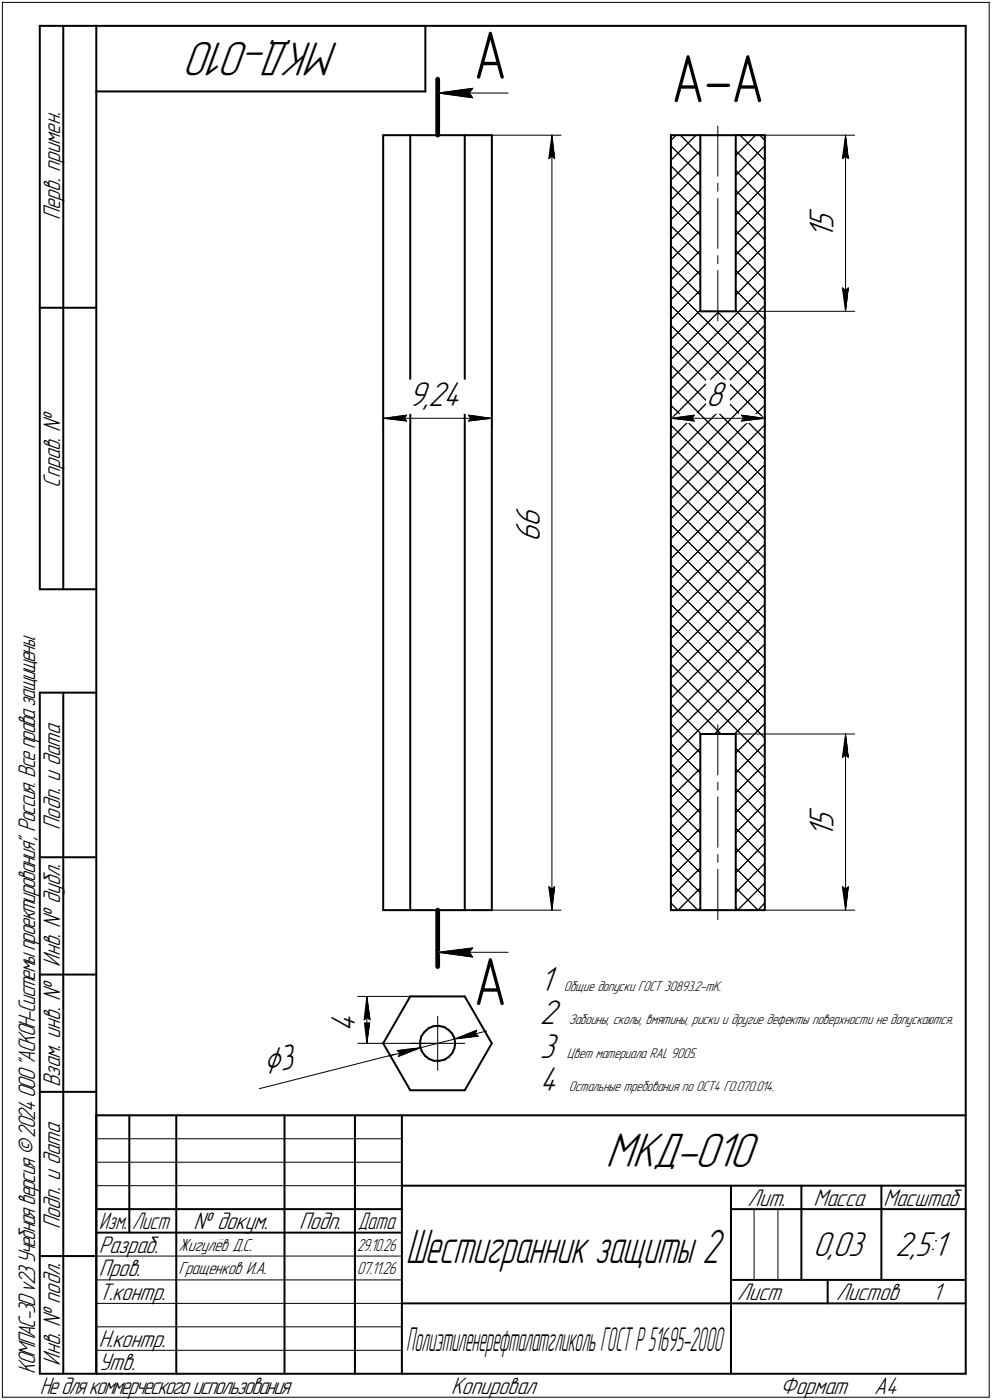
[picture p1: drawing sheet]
<svg xmlns="http://www.w3.org/2000/svg" width="211mm" height="298mm" viewBox="0 0 211 298" stroke-linecap="round" stroke-linejoin="round" font-family="sans-serif">
<defs><g id="words">
<g font-size="14.6">
<text x="100.8" y="16.7">А</text>
<text x="142.8" y="21.7">А-А</text>
<text x="100.8" y="214">А</text>
</g>
<g font-size="10.9">
<text x="72.1" y="9" transform="rotate(-180 72.1 9)">МКД-010</text>
<text x="128.9" y="248.5">МКД-010</text>
</g>
<text font-size="10.7" x="86.3" y="268.8">Шестигранник защиты 2</text>
<text font-size="8.5" x="56.5" y="228.8" transform="rotate(-14 56.5 228.8)">⌀3</text>
<g font-size="7.8">
<text x="177.3" y="50.9" transform="rotate(-90 177.3 50.9)">1</text>
<text x="177.3" y="48.8" transform="rotate(-90 177.3 48.8)">5</text>
<text x="86.9" y="86.5">9,24</text>
<text x="150.3" y="86.5">8</text>
<text x="114.9" y="112.2" transform="rotate(-90 114.9 112.2)">6</text>
<text x="114.9" y="115.4" transform="rotate(-90 114.9 115.4)">6</text>
<text x="177.3" y="178.4" transform="rotate(-90 177.3 178.4)">1</text>
<text x="177.3" y="176.3" transform="rotate(-90 177.3 176.3)">5</text>
<text x="114.8" y="210.9">1</text>
<text x="75.6" y="219.7" transform="rotate(-90 75.6 219.7)">4</text>
<text x="114.8" y="218.1">2</text>
<text x="114.8" y="225.2">3</text>
<text x="114.8" y="232.3">4</text>
<text x="173" y="267.5">0,03</text>
<text x="190.5" y="267.5">2,5:1</text>
</g>
<text font-size="7.4" x="86.4" y="287.7">ПолиэтиленерефталатгликольГОСТР51695-2000</text>
<g font-size="5.4">
<text x="12.8" y="46.9" transform="rotate(-90 12.8 46.9)">Перв. примен.</text>
<text x="12.8" y="103.8" transform="rotate(-90 12.8 103.8)">Справ. №</text>
<text x="12.8" y="176.7" transform="rotate(-90 12.8 176.7)">Подп. и дата</text>
<text x="12.8" y="205.8" transform="rotate(-90 12.8 205.8)">Инв. № дубл.</text>
<text x="12.8" y="231.6" transform="rotate(-90 12.8 231.6)">Взам. инв. №</text>
<text x="159.1" y="256.8">Лит.</text>
<text x="173.1" y="256.8">Масса</text>
<text x="188" y="256.8">Масштаб</text>
<text x="12.8" y="261.7" transform="rotate(-90 12.8 261.7)">Подп. и дата</text>
<text x="41.2" y="261.8">№ докум.</text>
<text x="63.6" y="261.8">Подп.</text>
<text x="21" y="266.8">Разраб.</text>
<text x="21" y="271.8">Пров.</text>
<text x="21" y="276.8">Т.контр.</text>
<text x="156.9" y="276.8">Лист</text>
<text x="177.9" y="276.8">Листов</text>
<text x="198.4" y="276.8">1</text>
<text x="21" y="286.8">Н.контр.</text>
<text x="7.5" y="292.5" transform="rotate(-90 7.5 292.5)">КОМПАС-3Dv23Учебнаяверсия©2024ООО&quot;АСКОН-Системыпроектирования&quot;, Россия. Всеправазащищены.</text>
<text x="12.8" y="290.8" transform="rotate(-90 12.8 290.8)">Инв. № подл.</text>
<text x="21" y="291.8">Утв.</text>
<text x="8.5" y="296.7">Недлякоммерческогоиспользования</text>
<text x="96" y="296.8">Копировал</text>
<text x="166" y="296.8">Формат</text>
<text x="186" y="296.8">A4</text>
</g>
<g font-size="5.3">
<text x="21.1" y="261.8">Изм.</text>
<text x="28.1" y="261.8">Лист</text>
<text x="76.1" y="261.8">Дата</text>
</g>
<g font-size="4">
<text x="38" y="266.4">Жигулёв Д.С.</text>
<text x="38" y="271.4">Гращенков И.А.</text>
</g>
<g font-size="3.9">
<text x="76" y="266.4">29.10.26</text>
<text x="76" y="271.4">07.11.26</text>
</g>
<g font-size="3.2">
<text x="120" y="210.9">Общие допуски ГОСТ 30893.2-тК.</text>
<text x="121" y="218.1">Забоины, сколы, вмятины, риски и другие дефекты поверхности не допускаются.</text>
<text x="120.6" y="225.2">Цвет материала RAL 9005.</text>
<text x="121" y="232.3">Остальные требования по ОСТ4 ГО.070.014.</text>
</g>
</g></defs>
<g fill="none" stroke="#000" stroke-width=".42">
<path d="M8.5 5.5v120zM8.5 5.5h12zM13.5 5.5v120zM20.5 5.5v287zM20.5 5.5h185zM20.5 19.5h70zM90.5 5.5v14zM205.5 5.5v287zM81.5 28.8v165zM81.5 28.8h5.8zM87.3 28.8v165zM87.3 28.8h11.6z"/>
<path d="M98.9 28.8h5.7zM98.9 28.8v165zM104.6 28.8v165zM142.7 28.8v165zM142.7 28.8h6.3zM149 28.8v37.5zM149 28.8h7.5zM156.5 28.8h6.2zM156.5 28.8v37.5zM162.7 28.8v165zM8.5 65.5h12zM149 66.3h7.5z"/>
<path d="M8.5 125.5h12zM8.5 147.5v145zM8.5 147.5h12zM13.5 147.5v145zM149 156.3h7.5zM149 156.3v37.5zM156.5 156.3v37.5zM8.5 182.5h12zM81.5 193.8h5.8zM87.3 193.8h11.6zM98.9 193.8h5.7zM142.7 193.8h6.3z"/>
<path d="M149 193.8h7.5zM156.5 193.8h6.2zM8.5 207.5h12zM87.3 212.2h11.6zM87.3 212.2l-5.8 10zM90.3 219.7l.9-.8zM90.3 219.7l-.6 .9zM91.2 218.9l1-.4zM92.2 218.5l1.2-.1zM93.4 218.4l1.1 .3zM94.5 218.7l.9 .6zM95.4 219.3l.8 .7z"/>
<path d="M98.9 212.2l5.7 10zM8.5 232.5h12zM20.5 237.5h185zM20.5 237.5v55zM27.5 237.5v25zM37.5 237.5v55zM60.5 237.5v55zM75.5 237.5v55zM81.5 222.2l5.8 10zM85.5 237.5v55zM87.3 232.2h11.6zM89.4 221.7v1.1z"/>
<path d="M89.4 222.8l.3 1.1zM89.7 220.6l-.3 1.1zM89.7 223.9l.7 .9zM90.4 224.8l.9 .7zM91.3 225.5l1.1 .4zM92.4 225.9h1.1zM93.5 225.9l1.1-.3zM94.6 225.6l.9-.6zM96.2 220l.5 1.1zM96.3 224.2l-.8 .8zM96.7 221.1l.2 1.1zM96.7 223.2l-.4 1z"/>
<path d="M96.9 222.2l-.2 1zM104.6 222.2l-5.7 10zM20.5 257.5h65zM85.5 252.5h120zM155.5 252.5v40zM155.5 257.5h15zM170.5 252.5v20zM170.5 257.5h35zM187.5 252.5v20zM8.5 267.5h12zM20.5 262.5h65zM85.5 277.5h70z"/>
<path d="M155.5 277.5h50zM155.5 272.5h50zM176.1 272.5v5zM8.5 292.5h12zM20.5 292.5h185z"/>
</g>
<g fill="none" stroke="#000" stroke-width=".21">
<path d="M.5 .5v297zM.5 .5h210zM93.1 19.8l7.5-1zM93.1 19.8l7.5 1zM93.1 19.8h15zM99.8 19.8l.8 1zM100.6 18.8l-.8 1zM210.5 .5v297zM81.5 28.8v62.2zM104.6 28.8h14.8zM104.6 28.8v62.2zM116.8 33.8l.6-.5z"/>
<path d="M117.4 28.8l.6 5zM117.4 33.3l.6 .5zM117.4 28.8l-.6 5zM117.4 28.8v165zM142.7 38.4l6.3-6.3zM142.7 34.1l5.4-5.3zM142.7 29.9l1.1-1.1zM142.7 31.1l6.3 6.2zM142.7 35.3l6.3 6.3zM142.7 39.5l6.3 6.3zM142.7 28.8v62.2zM144.8 28.8l4.2 4.3z"/>
<path d="M149 28.9h.1M152.7 26.8v10.7zM152.7 39v1.7zM156.5 28.9h.1M156.5 32.1l6.2 6.3zM156.5 36.3l6.2 6.3zM156.5 28.8h25.4zM157.5 28.8l5.2 5.3zM160.8 28.8l-4.3 4.3zM161.7 28.8l1 1.1zM162.7 39.5l-6.2 6.3zM162.7 35.3l-6.2 6.3z"/>
<path d="M162.7 31.1l-6.2 6.2zM162.7 28.8v62.2zM179.2 33.8l.7-.5zM179.9 28.8l.6 5zM179.9 33.3l.6 .5zM179.9 28.8l-.7 5zM179.9 28.8v37.5zM142.7 59.6l6.3-6.3zM142.7 55.3l6.3-6.2zM142.7 51.1l6.3-6.3zM142.7 46.8l6.3-6.2zM142.7 42.6l6.3-6.3z"/>
<path d="M142.7 43.8l6.3 6.2zM142.7 48.1l6.3 6.2zM142.7 52.3l6.3 6.2zM142.7 56.6l6.3 6.2zM149 57.6l-6.3 6.2zM152.7 42.2v10.7zM152.7 54.4v1.7zM152.7 57.6v10.7zM156.5 58.5l6.2-6.2zM156.5 54.3l6.2-6.2zM156.5 40.6l6.2 6.2zM156.5 44.8l6.2 6.3z"/>
<path d="M156.5 49.1l6.2 6.2zM156.5 53.3l6.2 6.3zM156.5 57.6l6.2 6.2zM162.7 56.6l-6.2 6.2zM162.7 43.8l-6.2 6.2zM142.7 72.3l6.3-6.3zM142.7 60.8l20 20zM142.7 65l20 20zM142.7 69.3l20 19.9zM142.7 73.5l20 20zM142.7 77.7l20 20.1zM149 61.8l-6.3 6.3z"/>
<path d="M152.6 66.3l10.1 10.2zM153 66.3l-10.3 10.2zM156.5 61.8l6.2 6.3zM156.5 66l6.2 6.3zM156.5 66.3h25.4zM162.7 77.7l-20 20.1zM179.2 61.3l.7 5zM179.2 61.3l.7 .5zM179.9 61.8l.6-.5zM180.5 61.3l-.6 5zM81.5 89.1l5-.7zM81.5 89.1l5 .6z"/>
<path d="M81.5 89.1h23.1zM86 89.1l.5 .6zM86.5 88.4l-.5 .7zM99.7 89.7l4.9-.6zM99.7 88.4l.5 .7zM99.7 88.4l4.9 .7zM100.2 89.1l-.5 .6zM142.7 93.5l20-20zM142.7 89.2l20-19.9zM142.7 85l20-20zM142.7 80.8l20-20zM142.7 82l20 20z"/>
<path d="M142.7 86.3l20 20zM142.7 90.5l20 20zM142.7 94.7l20 20zM142.7 99l20 20zM142.7 89.1l5-.7zM142.7 89.1l5 .6zM142.7 89.1h20zM147.2 89.1l.5 .6zM147.7 88.4l-.5 .7zM157.7 89.7l5-.6zM157.7 88.4l.5 .7zM157.7 88.4l5 .7z"/>
<path d="M158.2 89.1l-.5 .6zM162.7 82l-20 20zM142.7 119l20-20zM142.7 114.7l20-20zM142.7 110.5l20-20zM142.7 106.3l20-20zM142.7 103.2l20 20zM142.7 107.4l20 20zM142.7 111.7l20 20zM142.7 115.9l20 20.1zM162.7 115.9l-20 20.1zM142.7 131.7l20-20z"/>
<path d="M142.7 127.4l20-20zM142.7 123.2l20-20zM142.7 120.1l20 20.1zM142.7 124.5l20 19.9zM142.7 128.7l20 20zM142.7 132.9l20 20zM142.7 137.2l20 19.9zM162.7 120.1l-20 20.1zM142.7 157.1l20-19.9zM142.7 152.9l20-20zM142.7 148.7l20-20zM142.7 144.4l20-19.9z"/>
<path d="M142.7 141.4l20 20zM142.7 145.6l10.7 10.7zM142.7 149.9l6.5 6.4zM142.7 154.1l6.3 6.3zM142.7 158.3l6.3 6.3zM149 159.3l-6.3 6.3zM152.1 156.3l10.6-10.7zM152.7 154.3v10.7zM156.3 156.3l6.4-6.4zM156.5 159.3l6.2 6.3zM156.5 156.3h25.4zM162.7 158.3l-6.2 6.3z"/>
<path d="M162.7 154.1l-6.2 6.3zM179.9 156.3l.6 5zM179.9 156.3l-.7 5zM179.9 156.3v37.5zM142.7 178.4l6.3-6.3zM142.7 174.2l6.3-6.3zM142.7 169.8l6.3-6.1zM142.7 161.4l20-20zM142.7 162.6l6.3 6.2zM142.7 166.9l6.3 6.2zM142.7 171.1l6.3 6.3zM142.7 175.3l6.3 6.3z"/>
<path d="M142.7 179.6l6.3 6.2zM152.7 166.5v1.7zM152.7 169.7v10.7zM156.5 173.1l6.2-6.2zM156.5 168.8l6.2-6.2zM156.5 163.7l6.2 6.1zM156.5 167.9l6.2 6.3zM156.5 172.1l6.2 6.3zM156.5 176.4l6.2 6.2zM162.7 179.6l-6.2 6.2zM162.7 175.3l-6.2 6.3zM162.7 171.1l-6.2 6.3z"/>
<path d="M179.2 161.3l.7-.5zM179.9 160.8l.6 .5zM104.6 193.8h14.8zM116.8 188.8l.6 5zM116.8 188.8l.6 .5zM117.4 189.3l.6-.5zM118 188.8l-.6 5zM142.7 191.1l6.3-6.3zM142.7 186.9l6.3-6.3zM142.7 182.6l6.3-6.2zM142.7 183.8l6.3 6.3zM142.7 188l5.8 5.8z"/>
<path d="M142.7 192.3l1.6 1.5zM148.5 193.8l.5-.5zM149 189.1l-4.7 4.7zM152.7 181.9v1.7zM152.7 185.1v10.7zM156.5 180.6l6.2 6.3zM156.5 184.8l6.2 6.3zM156.5 189.1l4.8 4.7zM156.5 193.3l.5 .5zM156.5 193.8h25.4zM162.7 192.3l-1.4 1.5zM162.7 188l-5.7 5.8z"/>
<path d="M162.7 183.8l-6.2 6.3zM179.2 188.8l.7 5zM179.2 188.8l.7 .5zM179.9 189.3l.6-.5zM180.5 188.8l-.6 5zM76.1 212.2h17zM77.5 217.2l.6 5zM77.5 217.2l.6 .5zM77.5 217.2l.6-.5zM78.1 217.7l.6-.5zM78.1 212.2l.6 5zM78.1 216.7l.6 .5z"/>
<path d="M78.1 212.2l-.6 5zM78.1 212.2v10zM78.7 217.2l-.6 5zM93.1 202.8l7.5-1zM93.1 202.8l7.5 1zM93.1 202.8h15zM93.1 216.4v5.8zM99.8 202.8l.8 1zM100.6 201.8l-.8 1zM101.4 219.4l-.3 .7zM55.2 231.8l34.3-8.7zM76.1 222.2h17z"/>
<path d="M82.7 224.9l6.8-1.8zM84.5 223.7l5-.6zM84.5 223.7l.6 .5zM84.8 225l4.7-1.9zM85.1 224.2l-.3 .8zM87.4 222.2h5.7zM89.5 223.1l7.3-1.9zM93.1 222.2h5.8zM93.1 222.2v5.7zM96.8 221.2l5-.6zM96.8 221.2l4.6-1.8zM96.8 221.2l6.7-1.7z"/>
<path d="M101.1 220.1l.7 .5zM20.5 247.5h65zM20.5 252.5h65zM20.5 242.5h65zM160.4 257.5v15zM165.5 257.5v15zM20.5 267.5h65zM20.5 272.5h65zM20.5 277.5h65zM.5 297.5h210zM20.5 282.5h65zM20.5 287.5h65z"/>
</g>
<path d="M93.1 16.8v12zM93.1 193.8v12z" fill="none" stroke="#000" stroke-width="1"/>
<g fill="#fff" stroke="#fff" stroke-width=".21">
<path d="M109.3 107.3h7.1zM109.3 107.4h7.1zM109.3 107.4h7.1zM109.3 107.5h7.1zM109.3 107.6h7.1zM109.3 107.7h7.1zM109.3 107.8h7.1zM109.3 107.9h7.1zM109.3 107.9h7.1zM109.3 108h7.1zM109.3 108.1h7.1zM109.3 108.2h7.1zM109.3 108.3h7.1zM109.3 108.4h7.1zM109.3 108.5h7.1zM109.3 108.5h7.1zM109.3 108.6h7.1zM109.3 108.7h7.1zM109.3 108.8h7.1zM109.3 108.9h7.1zM109.3 109h7.1zM109.3 109.1h7.1zM109.3 109.1h7.1zM109.3 109.2h7.1zM109.3 109.3h7.1zM109.3 109.4h7.1zM109.3 109.5h7.1zM109.3 109.6h7.1zM109.3 109.6h7.1zM109.3 109.7h7.1zM109.3 109.8h7.1zM109.3 109.9h7.1zM109.3 110h7.1zM109.3 110.1h7.1zM109.3 110.2h7.1zM109.3 110.2h7.1zM109.3 110.3h7.1zM109.3 110.4h7.1zM109.3 110.5h7.1zM109.3 110.6h7.1zM109.3 110.7h7.1zM109.3 110.7h7.1zM109.3 110.8h7.1zM109.3 110.9h7.1zM109.3 111h7.1zM109.3 111.1h7.1zM109.3 111.2h7.1zM109.3 111.3h7.1zM109.3 111.3h7.1zM109.3 111.4h7.1zM109.3 111.5h7.1zM109.3 111.6h7.1zM109.3 111.7h7.1zM109.3 111.8h7.1zM109.3 111.8h7.1zM109.3 111.9h7.1zM109.3 112h7.1zM109.3 112.1h7.1zM109.3 112.2h7.1zM109.3 112.3h7.1zM109.3 112.4h7.1zM109.3 112.4h7.1zM109.3 112.5h7.1zM109.3 112.6h7.1zM109.3 112.7h7.1zM109.3 112.8h7.1zM109.3 112.9h7.1zM109.3 112.9h7.1zM109.3 113h7.1zM109.3 113.1h7.1zM109.3 113.2h7.1zM109.3 113.3h7.1zM109.3 113.4h7.1zM109.3 113.5h7.1zM109.3 113.5h7.1zM109.3 113.6h7.1zM109.3 113.7h7.1zM109.3 113.8h7.1zM109.3 113.9h7.1zM109.3 114h7.1zM109.3 114h7.1zM109.3 114.1h7.1zM109.3 114.2h7.1zM109.3 114.3h7.1zM109.3 114.4h7.1zM109.3 114.5h7.1zM109.3 114.6h7.1zM109.3 114.6h7.1zM109.3 114.7h7.1zM109.3 114.8h7.1zM109.3 114.9h7.1zM109.3 115h7.1zM109.3 115.1h7.1zM109.3 115.1h7.1zM109.3 115.2h7.1zM109.3 115.3h7.1z"/>
<path d="M116.2 188.3h2.4zM116.2 188.4h2.4zM116.2 188.5h2.4zM116.2 188.6h2.4zM116.2 188.6h2.4zM116.2 188.7h2.4zM116.2 188.8h2.4zM116.2 188.9h2.4zM116.3 189h2.2zM116.3 189.1h2.2zM116.3 189.1h2.2zM116.3 189.2h2.2zM116.3 189.3h2.2zM116.3 189.4h2.2zM116.3 189.5h2.2zM116.4 189.6h2zM116.4 189.7h2zM116.4 189.7h2zM116.4 189.8h2zM116.4 189.9h2zM116.4 190h2zM116.4 190.1h2zM116.4 190.2h2zM116.5 190.2h1.9zM116.5 190.3h1.9zM116.5 190.4h1.9zM116.5 190.5h1.9zM116.5 190.6h1.9zM116.5 190.7h1.9zM116.5 190.8h1.9zM116.6 190.8h1.7zM116.6 190.9h1.7zM116.6 191h1.7zM116.6 191.1h1.7zM116.6 191.2h1.7zM116.6 191.3h1.7zM116.6 191.3h1.7zM116.7 191.4h1.5zM116.7 191.5h1.5zM116.7 191.6h1.5zM116.7 191.7h1.5zM116.7 191.8h1.5zM116.7 191.9h1.5zM116.7 191.9h1.5zM116.7 192h1.4zM116.8 192.1h1.3zM116.8 192.2h1.3zM116.8 192.3h1.2zM116.8 192.4h1.2zM116.9 192.4h1.1zM116.9 192.5h1zM116.9 192.6h1zM117 192.7h.9zM117 192.8h.9zM117.1 192.9h.8zM117.1 193h.7zM117.2 193h.6zM117.2 193.1h.6zM117.2 193.2h.5zM117.3 193.3h.4zM117.3 193.4h.3zM117.3 193.5h.3zM117.3 193.5h.3z"/>
<path d="M117.3 29h.3zM117.3 29.1h.3zM117.3 29.2h.3zM117.3 29.3h.4zM117.2 29.4h.5zM117.2 29.5h.6zM117.2 29.5h.6zM117.1 29.6h.7zM117.1 29.7h.8zM117 29.8h.9zM117 29.9h.9zM116.9 30h1zM116.9 30.1h1zM116.9 30.1h1.1zM116.8 30.2h1.2zM116.8 30.3h1.2zM116.8 30.4h1.3zM116.8 30.5h1.3zM116.7 30.6h1.4zM116.7 30.6h1.5zM116.7 30.7h1.5zM116.7 30.8h1.5zM116.7 30.9h1.5zM116.7 31h1.5zM116.7 31.1h1.5zM116.7 31.2h1.5zM116.6 31.2h1.7zM116.6 31.3h1.7zM116.6 31.4h1.7zM116.6 31.5h1.7zM116.6 31.6h1.7zM116.6 31.7h1.7zM116.6 31.7h1.7zM116.5 31.8h1.9zM116.5 31.9h1.9zM116.5 32h1.9zM116.5 32.1h1.9zM116.5 32.2h1.9zM116.5 32.3h1.9zM116.5 32.3h1.9zM116.4 32.4h2zM116.4 32.5h2zM116.4 32.6h2zM116.4 32.7h2zM116.4 32.8h2zM116.4 32.9h2zM116.4 32.9h2zM116.4 33h2zM116.3 33.1h2.2zM116.3 33.2h2.2zM116.3 33.3h2.2zM116.3 33.4h2.2zM116.3 33.4h2.2zM116.3 33.5h2.2zM116.3 33.6h2.2zM116.2 33.7h2.4zM116.2 33.8h2.4zM116.2 33.9h2.4zM116.2 34h2.4zM116.2 34h2.4zM116.2 34.1h2.4zM116.2 34.2h2.4z"/>
<path d="M100.8 5.5h7.1zM100.8 5.6h7.1zM100.8 5.7h7.1zM100.8 5.8h7.1zM100.8 5.8h7.1zM100.8 5.9h7.1zM100.8 6h7.1zM100.8 6.1h7.1zM100.8 6.2h7.1zM100.8 6.3h7.1zM100.8 6.3h7.1zM100.8 6.4h7.1zM100.8 6.5h7.1zM100.8 6.6h7.1zM100.8 6.7h7.1zM100.8 6.8h7.1zM100.8 6.9h7.1zM100.8 6.9h7.1zM100.8 7h7.1zM100.8 7.1h7.1zM100.8 7.2h7.1zM100.8 7.3h7.1zM100.8 7.4h7.1zM100.8 7.5h7.1zM100.8 7.5h7.1zM100.8 7.6h7.1zM100.8 7.7h7.1zM100.8 7.8h7.1zM100.8 7.9h7.1zM100.8 8h7.1zM100.8 8h7.1zM100.8 8.1h7.1zM100.8 8.2h7.1zM100.8 8.3h7.1zM100.8 8.4h7.1zM100.8 8.5h7.1zM100.8 8.6h7.1zM100.8 8.6h7.1zM100.8 8.7h7.1zM100.8 8.8h7.1zM100.8 8.9h7.1zM100.8 9h7.1zM100.8 9.1h7.1zM100.8 9.1h7.1zM100.8 9.2h7.1zM100.8 9.3h7.1zM100.8 9.4h7.1zM100.8 9.5h7.1zM100.8 9.6h7.1zM100.8 9.7h7.1zM100.8 9.7h7.1zM100.8 9.8h7.1zM100.8 9.9h7.1zM100.8 10h7.1zM100.8 10.1h7.1zM100.8 10.2h7.1zM100.8 10.2h7.1zM100.8 10.3h7.1zM100.8 10.4h7.1zM100.8 10.5h7.1zM100.8 10.6h7.1zM100.8 10.7h7.1zM100.8 10.8h7.1zM100.8 10.8h7.1zM100.8 10.9h7.1zM100.8 11h7.1zM100.8 11.1h7.1zM100.8 11.2h7.1zM100.8 11.3h7.1zM100.8 11.3h7.1zM100.8 11.4h7.1zM100.8 11.5h7.1zM100.8 11.6h7.1zM100.8 11.7h7.1zM100.8 11.8h7.1zM100.8 11.9h7.1zM100.8 11.9h7.1zM100.8 12h7.1zM100.8 12.1h7.1zM100.8 12.2h7.1zM100.8 12.3h7.1zM100.8 12.4h7.1zM100.8 12.4h7.1zM100.8 12.5h7.1zM100.8 12.6h7.1zM100.8 12.7h7.1zM100.8 12.8h7.1zM100.8 12.9h7.1zM100.8 13h7.1zM100.8 13h7.1zM100.8 13.1h7.1zM100.8 13.2h7.1zM100.8 13.3h7.1zM100.8 13.4h7.1zM100.8 13.5h7.1zM100.8 13.5h7.1zM100.8 13.6h7.1zM100.8 13.7h7.1zM100.8 13.8h7.1zM100.8 13.9h7.1zM100.8 14h7.1zM100.8 14.1h7.1zM100.8 14.1h7.1zM100.8 14.2h7.1zM100.8 14.3h7.1zM100.8 14.4h7.1zM100.8 14.5h7.1zM100.8 14.6h7.1zM100.8 14.6h7.1zM100.8 14.7h7.1zM100.8 14.8h7.1zM100.8 14.9h7.1zM100.8 15h7.1zM100.8 15.1h7.1zM100.8 15.2h7.1zM100.8 15.2h7.1zM100.8 15.3h7.1zM100.8 15.4h7.1zM100.8 15.5h7.1zM100.8 15.6h7.1zM100.8 15.7h7.1zM100.8 15.7h7.1zM100.8 15.8h7.1zM100.8 15.9h7.1zM100.8 16h7.1zM100.8 16.1h7.1zM100.8 16.2h7.1zM100.8 16.3h7.1zM100.8 16.3h7.1zM100.8 16.4h7.1zM100.8 16.5h7.1zM100.8 16.6h7.1zM100.8 16.7h7.1zM100.8 16.8h7.1zM100.8 16.8h7.1zM100.8 16.9h7.1zM100.8 17h7.1zM100.8 17.1h7.1zM100.8 17.2h7.1zM100.8 17.3h7.1zM100.8 17.4h7.1zM100.8 17.4h7.1zM100.8 17.5h7.1zM100.8 17.6h7.1zM100.8 17.7h7.1zM100.8 17.8h7.1zM100.8 17.9h7.1zM100.8 17.9h7.1zM100.8 18h7.1zM100.8 18.1h7.1zM100.8 18.2h7.1zM100.8 18.3h7.1zM100.8 18.4h7.1zM100.8 18.5h7.1zM100.8 18.5h7.1zM100.8 18.6h7.1zM100.8 18.7h7.1zM100.8 18.8h7.1zM100.8 18.9h7.1zM100.8 19h7.1zM100.8 19h7.1zM100.8 19.1h7.1zM100.8 19.2h7.1zM100.8 19.3h7.1zM100.8 19.4h7.1zM100.8 19.5h7.1zM100.8 19.6h7.1zM100.8 19.6h7.1zM100.8 19.7h7.1z"/>
<path d="M100.8 202.8h7.1zM100.8 202.9h7.1zM100.8 202.9h7.1zM100.8 203h7.1zM100.8 203.1h7.1zM100.8 203.2h7.1zM100.8 203.3h7.1zM100.8 203.4h7.1zM100.8 203.5h7.1zM100.8 203.5h7.1zM100.8 203.6h7.1zM100.8 203.7h7.1zM100.8 203.8h7.1zM100.8 203.9h7.1zM100.8 204h7.1zM100.8 204h7.1zM100.8 204.1h7.1zM100.8 204.2h7.1zM100.8 204.3h7.1zM100.8 204.4h7.1zM100.8 204.5h7.1zM100.8 204.6h7.1zM100.8 204.6h7.1zM100.8 204.7h7.1zM100.8 204.8h7.1zM100.8 204.9h7.1zM100.8 205h7.1zM100.8 205.1h7.1zM100.8 205.1h7.1zM100.8 205.2h7.1zM100.8 205.3h7.1zM100.8 205.4h7.1zM100.8 205.5h7.1zM100.8 205.6h7.1zM100.8 205.7h7.1zM100.8 205.7h7.1zM100.8 205.8h7.1zM100.8 205.9h7.1zM100.8 206h7.1zM100.8 206.1h7.1zM100.8 206.2h7.1zM100.8 206.2h7.1zM100.8 206.3h7.1zM100.8 206.4h7.1zM100.8 206.5h7.1zM100.8 206.6h7.1zM100.8 206.7h7.1zM100.8 206.8h7.1zM100.8 206.8h7.1zM100.8 206.9h7.1zM100.8 207h7.1zM100.8 207.1h7.1zM100.8 207.2h7.1zM100.8 207.3h7.1zM100.8 207.3h7.1zM100.8 207.4h7.1zM100.8 207.5h7.1zM100.8 207.6h7.1zM100.8 207.7h7.1zM100.8 207.8h7.1zM100.8 207.9h7.1zM100.8 207.9h7.1zM100.8 208h7.1zM100.8 208.1h7.1zM100.8 208.2h7.1zM100.8 208.3h7.1zM100.8 208.4h7.1zM100.8 208.4h7.1zM100.8 208.5h7.1zM100.8 208.6h7.1zM100.8 208.7h7.1zM100.8 208.8h7.1zM100.8 208.9h7.1zM100.8 209h7.1zM100.8 209h7.1zM100.8 209.1h7.1zM100.8 209.2h7.1zM100.8 209.3h7.1zM100.8 209.4h7.1zM100.8 209.5h7.1zM100.8 209.5h7.1zM100.8 209.6h7.1zM100.8 209.7h7.1zM100.8 209.8h7.1zM100.8 209.9h7.1zM100.8 210h7.1zM100.8 210.1h7.1zM100.8 210.1h7.1zM100.8 210.2h7.1zM100.8 210.3h7.1zM100.8 210.4h7.1zM100.8 210.5h7.1zM100.8 210.6h7.1zM100.8 210.7h7.1zM100.8 210.7h7.1zM100.8 210.8h7.1zM100.8 210.9h7.1zM100.8 211h7.1zM100.8 211.1h7.1zM100.8 211.2h7.1zM100.8 211.2h7.1zM100.8 211.3h7.1zM100.8 211.4h7.1zM100.8 211.5h7.1zM100.8 211.6h7.1zM100.8 211.7h7.1zM100.8 211.8h7.1zM100.8 211.8h7.1zM100.8 211.9h7.1zM100.8 212h7.1zM100.8 212.1h7.1zM100.8 212.2h7.1zM100.8 212.3h7.1zM100.8 212.3h7.1zM100.8 212.4h7.1zM100.8 212.5h7.1zM100.8 212.6h7.1zM100.8 212.7h7.1zM100.8 212.8h7.1zM100.8 212.9h7.1zM100.8 212.9h7.1zM100.8 213h7.1zM100.8 213.1h7.1zM100.8 213.2h7.1zM100.8 213.3h7.1zM100.8 213.4h7.1zM100.8 213.4h7.1zM100.8 213.5h7.1zM100.8 213.6h7.1zM100.8 213.7h7.1zM100.8 213.8h7.1zM100.8 213.9h7.1zM100.8 214h7.1zM100.8 214h7.1zM100.8 214.1h7.1zM100.8 214.2h7.1zM100.8 214.3h7.1zM100.8 214.4h7.1zM100.8 214.5h7.1zM100.8 214.5h7.1zM100.8 214.6h7.1zM100.8 214.7h7.1zM100.8 214.8h7.1zM100.8 214.9h7.1zM100.8 215h7.1zM100.8 215.1h7.1zM100.8 215.1h7.1zM100.8 215.2h7.1zM100.8 215.3h7.1zM100.8 215.4h7.1zM100.8 215.5h7.1zM100.8 215.6h7.1zM100.8 215.6h7.1zM100.8 215.7h7.1zM100.8 215.8h7.1zM100.8 215.9h7.1zM100.8 216h7.1zM100.8 216.1h7.1zM100.8 216.2h7.1zM100.8 216.2h7.1zM100.8 216.3h7.1zM100.8 216.4h7.1zM100.8 216.5h7.1zM100.8 216.6h7.1zM100.8 216.7h7.1zM100.8 216.7h7.1zM100.8 216.8h7.1zM100.8 216.9h7.1zM100.8 217h7.1z"/>
<path d="M100.4 18.4h.7zM99.7 18.5h1.4zM99.1 18.5h2zM98.4 18.6h2.7zM97.7 18.7h3.4zM97 18.8h4.1zM96.4 18.9h4.7zM95.7 19h5.4zM94.9 19h6.2zM94.7 19.1h6.4zM94.6 19.2h6.5zM94.3 19.3h6.8zM94.1 19.4h7zM94 19.5h7.1zM93.7 19.6h7.4zM93.6 19.6h7.5zM93.4 19.7h7.7zM93.1 19.8h8zM93.4 19.9h7.7zM93.6 20h7.5zM93.7 20.1h7.4zM94 20.2h7.1zM94.1 20.2h7zM94.3 20.3h6.8zM94.6 20.4h6.5zM94.7 20.5h6.4zM94.9 20.6h6.2zM95.7 20.7h5.4zM96.4 20.7h4.7zM97 20.8h4.1zM97.7 20.9h3.4zM98.4 21h2.7zM99.1 21.1h2zM99.7 21.2h1.4zM100.4 21.3h.7z"/>
<path d="M100.5 201.3h.6zM99.9 201.4h1.2zM99.3 201.5h1.8zM98.6 201.6h2.5zM98 201.7h3.1zM97.5 201.8h3.6zM96.8 201.8h4.3zM96.2 201.9h4.9zM95.6 202h5.5zM94.9 202.1h6.2zM94.7 202.2h6.4zM94.5 202.3h6.6zM94.3 202.4h6.8zM94.1 202.4h7zM93.8 202.5h7.3zM93.6 202.6h7.5zM93.4 202.7h7.7zM93.1 202.8h8zM93.4 202.9h7.7zM93.6 202.9h7.5zM93.7 203h7.4zM94 203.1h7.1zM94.1 203.2h7zM94.3 203.3h6.8zM94.6 203.4h6.5zM94.7 203.5h6.4zM94.9 203.5h6.2zM95.6 203.6h5.5zM96.2 203.7h4.9zM96.8 203.8h4.3zM97.5 203.9h3.6zM98 204h3.1zM98.6 204h2.5zM99.3 204.1h1.8zM99.9 204.2h1.2zM100.5 204.3h.6z"/>
<path d="M86.9 80.9h12.4zM86.9 81h12.4zM86.9 81.1h12.4zM86.9 81.2h12.4zM86.9 81.3h12.4zM86.9 81.4h12.4zM86.9 81.4h12.4zM86.9 81.5h12.4zM86.9 81.6h12.4zM86.9 81.7h12.4zM86.9 81.8h12.4zM86.9 81.9h12.4zM86.9 82h12.4zM86.9 82h12.4zM86.9 82.1h12.4zM86.9 82.2h12.4zM86.9 82.3h12.4zM86.9 82.4h12.4zM86.9 82.5h12.4zM86.9 82.5h12.4zM86.9 82.6h12.4zM86.9 82.7h12.4zM86.9 82.8h12.4zM86.9 82.9h12.4zM86.9 83h12.4zM86.9 83.1h12.4zM86.9 83.1h12.4zM86.9 83.2h12.4zM86.9 83.3h12.4zM86.9 83.4h12.4zM86.9 83.5h12.4zM86.9 83.6h12.4zM86.9 83.7h12.4zM86.9 83.7h12.4zM86.9 83.8h12.4zM86.9 83.9h12.4zM86.9 84h12.4zM86.9 84.1h12.4zM86.9 84.2h12.4zM86.9 84.2h12.4zM86.9 84.3h12.4zM86.9 84.4h12.4zM86.9 84.5h12.4zM86.9 84.6h12.4zM86.9 84.7h12.4zM86.9 84.8h12.4zM86.9 84.8h12.4zM86.9 84.9h12.4zM86.9 85h12.4zM86.9 85.1h12.4zM86.9 85.2h12.4zM86.9 85.3h12.4zM86.9 85.3h12.4zM86.9 85.4h12.4zM86.9 85.5h12.4zM86.9 85.6h12.4zM86.9 85.7h12.4zM86.9 85.8h12.4zM86.9 85.9h12.4zM86.9 85.9h12.4zM86.9 86h12.4zM86.9 86.1h12.4zM86.9 86.2h12.4zM86.9 86.3h12.4zM86.9 86.4h12.4zM86.9 86.4h12.4zM86.9 86.5h12.4zM86.9 86.6h12.4zM86.9 86.7h12.4zM86.9 86.8h12.4zM86.9 86.9h12.4zM86.9 87h12.4zM86.9 87h12.4zM86.9 87.1h12.4zM86.9 87.2h12.4zM86.9 87.3h12.4zM86.9 87.4h12.4zM86.9 87.5h12.4zM86.9 87.5h12.4zM86.9 87.6h12.4zM86.9 87.7h12.4zM86.9 87.8h12.4zM86.9 87.9h12.4zM86.9 88h12.4z"/>
<path d="M86.4 87.9h.6zM85.9 88h1.1zM85.2 88.1h1.8zM84.6 88.1h2.4zM84 88.2h3zM83.3 88.3h3.7zM83.1 88.4h3.9zM83 88.5h4zM82.7 88.6h4.3zM82.5 88.6h4.5zM82.4 88.7h4.6zM82.1 88.8h4.9zM82 88.9h5zM81.8 89h5.2zM81.5 89.1h5.5zM81.8 89.2h5.2zM82 89.2h5zM82.2 89.3h4.8zM82.5 89.4h4.5zM82.7 89.5h4.3zM82.9 89.6h4.1zM83.1 89.7h3.9zM83.3 89.7h3.7zM84 89.8h3zM84.6 89.9h2.4zM85.2 90h1.8zM85.9 90.1h1.1zM86.4 90.2h.6z"/>
<path d="M99.1 87.9h.7zM99.1 88h1.3zM99.1 88.1h1.9zM99.1 88.1h2.6zM99.1 88.2h3.2zM99.1 88.3h3.8zM99.1 88.4h4zM99.1 88.5h4.2zM99.1 88.6h4.4zM99.1 88.6h4.6zM99.1 88.7h4.8zM99.1 88.8h5zM99.1 88.9h5.2zM99.1 89h5.4zM99.1 89.1h5.5zM99.1 89.2h5.4zM99.1 89.2h5.1zM99.1 89.3h5zM99.1 89.4h4.7zM99.1 89.5h4.4zM99.1 89.6h4.3zM99.1 89.7h4zM99.1 89.7h3.8zM99.1 89.8h3.2zM99.1 89.9h2.6zM99.1 90h1.9zM99.1 90.1h1.3zM99.1 90.2h.7z"/>
<path d="M114.8 205.3h38.5zM114.8 205.4h38.5zM114.8 205.5h38.5zM114.8 205.6h38.5zM114.8 205.7h38.5zM114.8 205.7h38.5zM114.8 205.8h38.5zM114.8 205.9h38.5zM114.8 206h38.5zM114.8 206.1h38.5zM114.8 206.2h38.5zM114.8 206.2h38.5zM114.8 206.3h38.5zM114.8 206.4h38.5zM114.8 206.5h38.5zM114.8 206.6h38.5zM114.8 206.7h38.5zM114.8 206.8h38.5zM114.8 206.8h38.5zM114.8 206.9h38.5zM114.8 207h38.5zM114.8 207.1h38.5zM114.8 207.2h38.5zM114.8 207.3h38.5zM114.8 207.3h38.5zM114.8 207.4h38.5zM114.8 207.5h38.5zM114.8 207.6h38.5zM114.8 207.7h38.5zM114.8 207.8h38.5zM114.8 207.9h38.5zM114.8 207.9h38.5zM114.8 208h38.5zM114.8 208.1h38.5zM114.8 208.2h38.5zM114.8 208.3h38.5zM114.8 208.4h38.5zM114.8 208.4h38.5zM114.8 208.5h38.5zM114.8 208.6h38.5zM114.8 208.7h38.5zM114.8 208.8h38.5zM114.8 208.9h38.5zM114.8 209h38.5zM114.8 209h38.5zM114.8 209.1h38.5zM114.8 209.2h38.5zM114.8 209.3h38.5zM114.8 209.4h38.5zM114.8 209.5h38.5zM114.8 209.5h38.5zM114.8 209.6h38.5zM114.8 209.7h38.5zM114.8 209.8h38.5zM114.8 209.9h38.5zM114.8 210h38.5zM114.8 210.1h38.5zM114.8 210.1h38.5zM114.8 210.2h38.5zM114.8 210.3h38.5zM114.8 210.4h38.5zM114.8 210.5h38.5zM114.8 210.6h38.5zM114.8 210.7h38.5zM114.8 210.7h38.5zM114.8 210.8h38.5zM114.8 210.9h38.5zM114.8 211h38.5zM114.8 211.1h38.5zM114.8 211.2h38.5zM114.8 211.2h38.5zM114.8 211.3h38.5zM114.8 211.4h38.5zM114.8 211.5h38.5zM114.8 211.6h38.5zM114.8 211.7h38.5zM114.8 211.8h38.5zM114.8 211.8h38.5zM114.8 211.9h38.5zM114.8 212h38.5zM114.8 212.1h38.5zM114.8 212.2h38.5zM114.8 212.3h38.5zM114.8 212.3h38.5zM114.8 212.4h38.5z"/>
<path d="M114.8 212.5h87.9zM114.8 212.6h87.9zM114.8 212.7h87.9zM114.8 212.8h87.9zM114.8 212.9h87.9zM114.8 212.9h87.9zM114.8 213h87.9zM114.8 213.1h87.9zM114.8 213.2h87.9zM114.8 213.3h87.9zM114.8 213.4h87.9zM114.8 213.4h87.9zM114.8 213.5h87.9zM114.8 213.6h87.9zM114.8 213.7h87.9zM114.8 213.8h87.9zM114.8 213.9h87.9zM114.8 214h87.9zM114.8 214h87.9zM114.8 214.1h87.9zM114.8 214.2h87.9zM114.8 214.3h87.9zM114.8 214.4h87.9zM114.8 214.5h87.9zM114.8 214.5h87.9zM114.8 214.6h87.9zM114.8 214.7h87.9zM114.8 214.8h87.9zM114.8 214.9h87.9zM114.8 215h87.9zM114.8 215.1h87.9zM114.8 215.1h87.9zM114.8 215.2h87.9zM114.8 215.3h87.9zM114.8 215.4h87.9zM114.8 215.5h87.9zM114.8 215.6h87.9zM114.8 215.6h87.9zM114.8 215.7h87.9zM114.8 215.8h87.9zM114.8 215.9h87.9zM114.8 216h87.9zM114.8 216.1h87.9zM114.8 216.2h87.9zM114.8 216.2h87.9zM114.8 216.3h87.9zM114.8 216.4h87.9zM114.8 216.5h87.9zM114.8 216.6h87.9zM114.8 216.7h87.9zM114.8 216.7h87.9zM114.8 216.8h87.9zM114.8 216.9h87.9zM114.8 217h87.9zM114.8 217.1h87.9zM114.8 217.2h87.9zM114.8 217.3h87.9zM114.8 217.3h87.9zM114.8 217.4h87.9zM114.8 217.5h87.9zM114.8 217.6h87.9zM114.8 217.7h87.9zM114.8 217.8h87.9zM114.8 217.8h87.9zM114.8 217.9h87.9zM114.8 218h87.9zM114.8 218.1h87.9zM114.8 218.2h87.9zM114.8 218.3h87.9zM114.8 218.4h87.9zM114.8 218.4h87.9zM114.8 218.5h87.9zM114.8 218.6h87.9zM114.8 218.7h87.9zM114.8 218.8h87.9zM114.8 218.9h87.9zM114.8 218.9h87.9zM114.8 219h87.9zM114.8 219.1h87.9zM114.8 219.2h87.9zM114.8 219.3h87.9zM114.8 219.4h87.9zM114.8 219.5h87.9zM114.8 219.5h87.9z"/>
<path d="M114.8 219.6h33.2zM114.8 219.7h33.2zM114.8 219.8h33.2zM114.8 219.9h33.2zM114.8 220h33.2zM114.8 220h33.2zM114.8 220.1h33.2zM114.8 220.2h33.2zM114.8 220.3h33.2zM114.8 220.4h33.2zM114.8 220.5h33.2zM114.8 220.6h33.2zM114.8 220.6h33.2zM114.8 220.7h33.2zM114.8 220.8h33.2zM114.8 220.9h33.2zM114.8 221h33.2zM114.8 221.1h33.2zM114.8 221.1h33.2zM114.8 221.2h33.2zM114.8 221.3h33.2zM114.8 221.4h33.2zM114.8 221.5h33.2zM114.8 221.6h33.2zM114.8 221.7h33.2zM114.8 221.7h33.2zM114.8 221.8h33.2zM114.8 221.9h33.2zM114.8 222h33.2zM114.8 222.1h33.2zM114.8 222.2h33.2zM114.8 222.2h33.2zM114.8 222.3h33.2zM114.8 222.4h33.2zM114.8 222.5h33.2zM114.8 222.6h33.2zM114.8 222.7h33.2zM114.8 222.8h33.2zM114.8 222.8h33.2zM114.8 222.9h33.2zM114.8 223h33.2zM114.8 223.1h33.2zM114.8 223.2h33.2zM114.8 223.3h33.2zM114.8 223.4h33.2zM114.8 223.4h33.2zM114.8 223.5h33.2zM114.8 223.6h33.2zM114.8 223.7h33.2zM114.8 223.8h33.2zM114.8 223.9h33.2zM114.8 223.9h33.2zM114.8 224h33.2zM114.8 224.1h33.2zM114.8 224.2h33.2zM114.8 224.3h33.2zM114.8 224.4h33.2zM114.8 224.5h33.2zM114.8 224.5h33.2zM114.8 224.6h33.2zM114.8 224.7h33.2zM114.8 224.8h33.2zM114.8 224.9h33.2zM114.8 225h33.2zM114.8 225h33.2zM114.8 225.1h33.2zM114.8 225.2h33.2zM114.8 225.3h33.2zM114.8 225.4h33.2zM114.8 225.5h33.2zM114.8 225.6h33.2zM114.8 225.6h33.2zM114.8 225.7h33.2zM114.8 225.8h33.2zM114.8 225.9h33.2zM114.8 226h33.2zM114.8 226.1h33.2zM114.8 226.1h33.2zM114.8 226.2h33.2zM114.8 226.3h33.2zM114.8 226.4h33.2zM114.8 226.5h33.2zM114.8 226.6h33.2zM114.8 226.7h33.2z"/>
<path d="M114.8 226.7h49.8zM114.8 226.8h49.8zM114.8 226.9h49.8zM114.8 227h49.8zM114.8 227.1h49.8zM114.8 227.2h49.8zM114.8 227.2h49.8zM114.8 227.3h49.8zM114.8 227.4h49.8zM114.8 227.5h49.8zM114.8 227.6h49.8zM114.8 227.7h49.8zM114.8 227.8h49.8zM114.8 227.8h49.8zM114.8 227.9h49.8zM114.8 228h49.8zM114.8 228.1h49.8zM114.8 228.2h49.8zM114.8 228.3h49.8zM114.8 228.3h49.8zM114.8 228.4h49.8zM114.8 228.5h49.8zM114.8 228.6h49.8zM114.8 228.7h49.8zM114.8 228.8h49.8zM114.8 228.9h49.8zM114.8 228.9h49.8zM114.8 229h49.8zM114.8 229.1h49.8zM114.8 229.2h49.8zM114.8 229.3h49.8zM114.8 229.4h49.8zM114.8 229.4h49.8zM114.8 229.5h49.8zM114.8 229.6h49.8zM114.8 229.7h49.8zM114.8 229.8h49.8zM114.8 229.9h49.8zM114.8 230h49.8zM114.8 230h49.8zM114.8 230.1h49.8zM114.8 230.2h49.8zM114.8 230.3h49.8zM114.8 230.4h49.8zM114.8 230.5h49.8zM114.8 230.5h49.8zM114.8 230.6h49.8zM114.8 230.7h49.8zM114.8 230.8h49.8zM114.8 230.9h49.8zM114.8 231h49.8zM114.8 231.1h49.8zM114.8 231.1h49.8zM114.8 231.2h49.8zM114.8 231.3h49.8zM114.8 231.4h49.8zM114.8 231.5h49.8zM114.8 231.6h49.8zM114.8 231.6h49.8zM114.8 231.7h49.8zM114.8 231.8h49.8zM114.8 231.9h49.8zM114.8 232h49.8zM114.8 232.1h49.8zM114.8 232.2h49.8zM114.8 232.2h49.8zM114.8 232.3h49.8zM114.8 232.4h49.8zM114.8 232.5h49.8zM114.8 232.6h49.8zM114.8 232.7h49.8zM114.8 232.7h49.8zM114.8 232.8h49.8zM114.8 232.9h49.8zM114.8 233h49.8zM114.8 233.1h49.8zM114.8 233.2h49.8zM114.8 233.3h49.8zM114.8 233.3h49.8zM114.8 233.4h49.8zM114.8 233.5h49.8zM114.8 233.6h49.8zM114.8 233.7h49.8zM114.8 233.8h49.8z"/>
<path d="M69.9 214.7h7.2zM69.9 214.8h7.2zM69.9 214.9h7.2zM69.9 215h7.2zM69.9 215.1h7.2zM69.9 215.1h7.2zM69.9 215.2h7.2zM69.9 215.3h7.2zM69.9 215.4h7.2zM69.9 215.5h7.2zM69.9 215.6h7.2zM69.9 215.6h7.2zM69.9 215.7h7.2zM69.9 215.8h7.2zM69.9 215.9h7.2zM69.9 216h7.2zM69.9 216.1h7.2zM69.9 216.2h7.2zM69.9 216.2h7.2zM69.9 216.3h7.2zM69.9 216.4h7.2zM69.9 216.5h7.2zM69.9 216.6h7.2zM69.9 216.7h7.2zM69.9 216.7h7.2zM69.9 216.8h7.2zM69.9 216.9h7.2zM69.9 217h7.2zM69.9 217.1h7.2zM69.9 217.2h7.2zM69.9 217.3h7.2zM69.9 217.3h7.2zM69.9 217.4h7.2zM69.9 217.5h7.2zM69.9 217.6h7.2zM69.9 217.7h7.2zM69.9 217.8h7.2zM69.9 217.8h7.2zM69.9 217.9h7.2zM69.9 218h7.2zM69.9 218.1h7.2zM69.9 218.2h7.2zM69.9 218.3h7.2zM69.9 218.4h7.2zM69.9 218.4h7.2zM69.9 218.5h7.2zM69.9 218.6h7.2zM69.9 218.7h7.2zM69.9 218.8h7.2zM69.9 218.9h7.2zM69.9 218.9h7.2zM69.9 219h7.2zM69.9 219.1h7.2zM69.9 219.2h7.2zM69.9 219.3h7.2zM69.9 219.4h7.2zM69.9 219.5h7.2zM69.9 219.5h7.2zM69.9 219.6h7.2z"/>
<path d="M76.9 216.7h2.4zM77 216.7h2.3zM77 216.8h2.3zM77 216.9h2.3zM77 217h2.3zM77 217.1h2.3zM77 217.2h2.3zM77 217.3h2.3zM77 217.3h2.2zM77 217.4h2.2zM77 217.5h2.2zM77 217.6h2.2zM77 217.7h2.2zM77 217.8h2.2zM77 217.8h2.2zM77.1 217.9h2.1zM77.1 218h2.1zM77.1 218.1h2.1zM77.1 218.2h2.1zM77.1 218.3h2.1zM77.1 218.4h2.1zM77.1 218.4h2.1zM77.1 218.5h2zM77.2 218.6h1.9zM77.2 218.7h1.9zM77.2 218.8h1.9zM77.2 218.9h1.9zM77.2 218.9h1.9zM77.2 219h1.9zM77.2 219.1h1.9zM77.3 219.2h1.7zM77.3 219.3h1.7zM77.3 219.4h1.7zM77.3 219.5h1.7zM77.3 219.5h1.7zM77.3 219.6h1.7zM77.3 219.7h1.7zM77.4 219.8h1.5zM77.4 219.9h1.5zM77.4 220h1.5zM77.4 220h1.5zM77.4 220.1h1.5zM77.4 220.2h1.5zM77.4 220.3h1.5zM77.4 220.4h1.4zM77.5 220.5h1.3zM77.5 220.6h1.3zM77.6 220.6h1.1zM77.6 220.7h1.1zM77.6 220.8h1.1zM77.6 220.9h1.1zM77.6 221h1zM77.7 221.1h.9zM77.7 221.1h.9zM77.7 221.2h.8zM77.8 221.3h.7zM77.8 221.4h.6zM77.8 221.5h.6zM77.9 221.6h.4zM77.9 221.7h.4zM78 221.7h.3zM78 221.8h.2zM78 221.9h.2z"/>
<path d="M78 212.4h.2zM78 212.5h.2zM78 212.6h.3zM77.9 212.7h.4zM77.9 212.8h.4zM77.8 212.9h.6zM77.8 212.9h.6zM77.8 213h.7zM77.7 213.1h.8zM77.7 213.2h.9zM77.7 213.3h.9zM77.6 213.4h1zM77.6 213.4h1.1zM77.6 213.5h1.1zM77.6 213.6h1.1zM77.6 213.7h1.1zM77.5 213.8h1.3zM77.5 213.9h1.3zM77.4 214h1.4zM77.4 214h1.5zM77.4 214.1h1.5zM77.4 214.2h1.5zM77.4 214.3h1.5zM77.4 214.4h1.5zM77.4 214.5h1.5zM77.4 214.5h1.5zM77.3 214.6h1.7zM77.3 214.7h1.7zM77.3 214.8h1.7zM77.3 214.9h1.7zM77.3 215h1.7zM77.3 215.1h1.7zM77.3 215.1h1.7zM77.2 215.2h1.9zM77.2 215.3h1.9zM77.2 215.4h1.9zM77.2 215.5h1.9zM77.2 215.6h1.9zM77.2 215.6h1.9zM77.2 215.7h1.9zM77.1 215.8h2zM77.1 215.9h2.1zM77.1 216h2.1zM77.1 216.1h2.1zM77.1 216.2h2.1zM77.1 216.2h2.1zM77.1 216.3h2.1zM77.1 216.4h2.1zM77 216.5h2.2zM77 216.6h2.2zM77 216.7h2.2zM77 216.7h2.2zM77 216.8h2.2zM77 216.9h2.2zM77 217h2.2zM77 217.1h2.3zM77 217.2h2.3zM77 217.3h2.3zM77 217.3h2.3zM77 217.4h2.3zM77 217.5h2.3zM77 217.6h2.3z"/>
<path d="M101.6 218.8h.3zM101.4 218.9h.5zM101.2 218.9h.7zM101 219h.9zM100.8 219.1h1.1zM100.6 219.2h1.3zM100.4 219.3h1.5zM100.2 219.4h1.8zM100 219.5h2zM99.7 219.5h2.3zM99.6 219.6h2.5zM99.4 219.7h2.7zM99.1 219.8h3zM99 219.9h3.1zM98.7 220h3.5zM98.6 220h3.6zM98.3 220.1h3.9zM98.2 220.2h4zM98.1 220.3h4.2zM98 220.4h4.3zM97.9 220.5h4.4zM97.8 220.6h4.5zM97.6 220.6h4.7zM97.5 220.7h4.9zM97.4 220.8h5zM97.3 220.9h5.1zM97.2 221h5.2zM97 221.1h5.4zM96.9 221.1h4.9zM96.8 221.2h4.4zM97.3 221.3h3.2zM97.7 221.4h2.2zM98.2 221.5h1.1z"/>
<path d="M86.9 222.9h1.3zM86.1 223h2.8zM85.3 223.1h4.2zM84.6 223.2h4.8zM83.8 223.3h5.5zM83.9 223.4h5.3zM83.9 223.4h5.2zM83.9 223.5h5.1zM84 223.6h4.8zM84 223.7h4.7zM84 223.8h4.6zM84 223.9h4.5zM84.1 223.9h4.3zM84.1 224h4.2zM84.1 224.1h4zM84.2 224.2h3.9zM84.2 224.3h3.7zM84.2 224.4h3.5zM84.2 224.5h3.3zM84.2 224.5h3.1zM84.2 224.6h2.8zM84.2 224.7h2.7zM84.2 224.8h2.4zM84.3 224.9h2.1zM84.3 225h1.9zM84.3 225h1.6zM84.3 225.1h1.5zM84.3 225.2h1.2zM84.4 225.3h.9zM84.4 225.4h.7zM84.4 225.5h.5zM84.4 225.6h.3z"/>
<path d="M62.7 221.4h.3zM62.3 221.5h.7zM62 221.6h1zM61.6 221.7h1.5zM61.3 221.7h1.8zM61 221.8h2.1zM60.7 221.9h2.4zM60.4 222h2.8zM60 222.1h3.2zM59.7 222.2h3.5zM59.4 222.2h3.8zM59 222.3h4.2zM58.8 222.4h4.4zM58.4 222.5h4.8zM58.1 222.6h5.1zM57.7 222.7h5.6zM57.4 222.8h5.9zM57.1 222.8h6.2zM56.8 222.9h6.5zM56.5 223h6.9zM56.1 223.1h7.3zM55.8 223.2h7.6zM55.5 223.3h7.9zM55.1 223.4h8.4zM55.2 223.4h8.3zM55.2 223.5h8.3zM55.2 223.6h8.3zM55.3 223.7h8.3zM55.3 223.8h8.3zM55.3 223.9h8.3zM55.3 223.9h8.3zM55.4 224h8.3zM55.4 224.1h8.3zM55.4 224.2h8.3zM55.4 224.3h8.3zM55.5 224.4h8.3zM55.5 224.5h8.3zM55.5 224.5h8.3zM55.5 224.6h8.3zM55.5 224.7h8.3zM55.5 224.8h8.3zM55.5 224.9h8.3zM55.5 225h8.3zM55.6 225h8.3zM55.6 225.1h8.3zM55.6 225.2h8.3zM55.6 225.3h8.3zM55.7 225.4h8.3zM55.7 225.5h8.3zM55.7 225.6h8.3zM55.7 225.6h8.3zM55.8 225.7h8.3zM55.8 225.8h8.3zM55.8 225.9h8.3zM55.8 226h8.3zM55.9 226.1h8.3zM55.9 226.1h8.3zM55.9 226.2h8.3zM55.9 226.3h8.3zM56 226.4h8.3zM56 226.5h8.3zM56 226.6h8.3zM56 226.7h8.3zM56 226.7h8.3zM56 226.8h8.3zM56 226.9h8.3zM56 227h8.3zM56.1 227.1h8.3zM56.1 227.2h8.3zM56.1 227.2h8.3zM56.1 227.3h8.3zM56.2 227.4h8.3zM56.2 227.5h8.3zM56.2 227.6h8.3zM56.2 227.7h8.3zM56.3 227.8h8.3zM56.3 227.8h8.3zM56.3 227.9h8.3zM56.3 228h8.3zM56.4 228.1h8.3zM56.4 228.2h8.3zM56.4 228.3h8.3zM56.4 228.3h8.3zM56.5 228.4h7.9zM56.5 228.5h7.6zM56.5 228.6h7.3zM56.5 228.7h6.9zM56.6 228.8h6.5zM56.6 228.9h6.1zM56.6 228.9h5.9zM56.6 229h5.5zM56.6 229.1h5.2zM56.6 229.2h4.9zM56.6 229.3h4.5zM56.6 229.4h4.2zM56.7 229.4h3.8zM56.7 229.5h3.5zM56.7 229.6h3.2zM56.7 229.7h2.8zM56.8 229.8h2.4zM56.8 229.9h2zM56.8 230h1.8zM56.8 230h1.5zM56.9 230.1h1zM56.9 230.2h.7zM56.9 230.3h.3z"/>
<path d="M142.8 10.6h19.9zM142.8 10.7h19.9zM142.8 10.8h19.9zM142.8 10.8h19.9zM142.8 10.9h19.9zM142.8 11h19.9zM142.8 11.1h19.9zM142.8 11.2h19.9zM142.8 11.3h19.9zM142.8 11.3h19.9zM142.8 11.4h19.9zM142.8 11.5h19.9zM142.8 11.6h19.9zM142.8 11.7h19.9zM142.8 11.8h19.9zM142.8 11.9h19.9zM142.8 11.9h19.9zM142.8 12h19.9zM142.8 12.1h19.9zM142.8 12.2h19.9zM142.8 12.3h19.9zM142.8 12.4h19.9zM142.8 12.4h19.9zM142.8 12.5h19.9zM142.8 12.6h19.9zM142.8 12.7h19.9zM142.8 12.8h19.9zM142.8 12.9h19.9zM142.8 13h19.9zM142.8 13h19.9zM142.8 13.1h19.9zM142.8 13.2h19.9zM142.8 13.3h19.9zM142.8 13.4h19.9zM142.8 13.5h19.9zM142.8 13.5h19.9zM142.8 13.6h19.9zM142.8 13.7h19.9zM142.8 13.8h19.9zM142.8 13.9h19.9zM142.8 14h19.9zM142.8 14.1h19.9zM142.8 14.1h19.9zM142.8 14.2h19.9zM142.8 14.3h19.9zM142.8 14.4h19.9zM142.8 14.5h19.9zM142.8 14.6h19.9zM142.8 14.6h19.9zM142.8 14.7h19.9zM142.8 14.8h19.9zM142.8 14.9h19.9zM142.8 15h19.9zM142.8 15.1h19.9zM142.8 15.2h19.9zM142.8 15.2h19.9zM142.8 15.3h19.9zM142.8 15.4h19.9zM142.8 15.5h19.9zM142.8 15.6h19.9zM142.8 15.7h19.9zM142.8 15.7h19.9zM142.8 15.8h19.9zM142.8 15.9h19.9zM142.8 16h19.9zM142.8 16.1h19.9zM142.8 16.2h19.9zM142.8 16.3h19.9zM142.8 16.3h19.9zM142.8 16.4h19.9zM142.8 16.5h19.9zM142.8 16.6h19.9zM142.8 16.7h19.9zM142.8 16.8h19.9zM142.8 16.8h19.9zM142.8 16.9h19.9zM142.8 17h19.9zM142.8 17.1h19.9zM142.8 17.2h19.9zM142.8 17.3h19.9zM142.8 17.4h19.9zM142.8 17.4h19.9zM142.8 17.5h19.9zM142.8 17.6h19.9zM142.8 17.7h19.9zM142.8 17.8h19.9zM142.8 17.9h19.9zM142.8 17.9h19.9zM142.8 18h19.9zM142.8 18.1h19.9zM142.8 18.2h19.9zM142.8 18.3h19.9zM142.8 18.4h19.9zM142.8 18.5h19.9zM142.8 18.5h19.9zM142.8 18.6h19.9zM142.8 18.7h19.9zM142.8 18.8h19.9zM142.8 18.9h19.9zM142.8 19h19.9zM142.8 19h19.9zM142.8 19.1h19.9zM142.8 19.2h19.9zM142.8 19.3h19.9zM142.8 19.4h19.9zM142.8 19.5h19.9zM142.8 19.6h19.9zM142.8 19.6h19.9zM142.8 19.7h19.9zM142.8 19.8h19.9zM142.8 19.9h19.9zM142.8 20h19.9zM142.8 20.1h19.9zM142.8 20.2h19.9zM142.8 20.2h19.9zM142.8 20.3h19.9zM142.8 20.4h19.9zM142.8 20.5h19.9zM142.8 20.6h19.9zM142.8 20.7h19.9zM142.8 20.7h19.9zM142.8 20.8h19.9zM142.8 20.9h19.9zM142.8 21h19.9zM142.8 21.1h19.9zM142.8 21.2h19.9zM142.8 21.3h19.9zM142.8 21.3h19.9zM142.8 21.4h19.9zM142.8 21.5h19.9zM142.8 21.6h19.9zM142.8 21.7h19.9zM142.8 21.8h19.9zM142.8 21.8h19.9zM142.8 21.9h19.9zM142.8 22h19.9zM142.8 22.1h19.9zM142.8 22.2h19.9zM142.8 22.3h19.9zM142.8 22.4h19.9zM142.8 22.4h19.9zM142.8 22.5h19.9zM142.8 22.6h19.9zM142.8 22.7h19.9zM142.8 22.8h19.9zM142.8 22.9h19.9zM142.8 22.9h19.9zM142.8 23h19.9zM142.8 23.1h19.9zM142.8 23.2h19.9zM142.8 23.3h19.9zM142.8 23.4h19.9zM142.8 23.5h19.9zM142.8 23.5h19.9zM142.8 23.6h19.9zM142.8 23.7h19.9zM142.8 23.8h19.9zM142.8 23.9h19.9zM142.8 24h19.9zM142.8 24h19.9zM142.8 24.1h19.9zM142.8 24.2h19.9zM142.8 24.3h19.9zM142.8 24.4h19.9zM142.8 24.5h19.9zM142.8 24.6h19.9zM142.8 24.6h19.9zM142.8 24.7h19.9z"/>
<path d="M171.7 171.7h7.2zM171.7 171.8h7.2zM171.7 171.9h7.2zM171.7 172h7.2zM171.7 172h7.2zM171.7 172.1h7.2zM171.7 172.2h7.2zM171.7 172.3h7.2zM171.7 172.4h7.2zM171.7 172.5h7.2zM171.7 172.6h7.2zM171.7 172.6h7.2zM171.7 172.7h7.2zM171.7 172.8h7.2zM171.7 172.9h7.2zM171.7 173h7.2zM171.7 173.1h7.2zM171.7 173.1h7.2zM171.7 173.2h7.2zM171.7 173.3h7.2zM171.7 173.4h7.2zM171.7 173.5h7.2zM171.7 173.6h7.2zM171.7 173.7h7.2zM171.7 173.7h7.2zM171.7 173.8h7.2zM171.7 173.9h7.2zM171.7 174h7.2zM171.7 174.1h7.2zM171.7 174.2h7.2zM171.7 174.2h7.2zM171.7 174.3h7.2zM171.7 174.4h7.2zM171.7 174.5h7.2zM171.7 174.6h7.2zM171.7 174.7h7.2zM171.7 174.8h7.2zM171.7 174.8h7.2zM171.7 174.9h7.2zM171.7 175h7.2zM171.7 175.1h7.2zM171.7 175.2h7.2zM171.7 175.3h7.2zM171.7 175.3h7.2zM171.7 175.4h7.2zM171.7 175.5h7.2zM171.7 175.6h7.2zM171.7 175.7h7.2zM171.7 175.8h7.2zM171.7 175.9h7.2zM171.7 175.9h7.2zM171.7 176h7.2zM171.7 176.1h7.2zM171.7 176.2h7.2zM171.7 176.3h7.2zM171.7 176.4h7.2zM171.7 176.4h7.2zM171.7 176.5h7.2zM171.7 176.6h7.2zM171.7 176.7h7.2zM171.7 176.8h7.2zM171.7 176.9h7.2zM171.7 177h7.2zM171.7 177h7.2zM171.7 177.1h7.2zM171.7 177.2h7.2zM171.7 177.3h7.2zM171.7 177.4h7.2zM171.7 177.5h7.2zM171.7 177.5h7.2zM171.7 177.6h7.2zM171.7 177.7h7.2zM171.7 177.8h7.2zM171.7 177.9h7.2zM171.7 178h7.2zM171.7 178.1h7.2zM171.7 178.1h7.2zM171.7 178.2h7.2zM171.7 178.3h7.2z"/>
<path d="M179.8 156.5h.3zM179.8 156.6h.3zM179.7 156.7h.4zM179.7 156.8h.5zM179.7 156.9h.5zM179.7 157h.6zM179.7 157.1h.6zM179.6 157.1h.7zM179.6 157.2h.7zM179.5 157.3h.8zM179.5 157.4h.8zM179.4 157.5h1zM179.4 157.6h1zM179.4 157.6h1.1zM179.3 157.7h1.2zM179.3 157.8h1.2zM179.2 157.9h1.4zM179.2 158h1.4zM179.2 158.1h1.4zM179.2 158.2h1.5zM179.2 158.2h1.5zM179.2 158.3h1.5zM179.2 158.4h1.5zM179.2 158.5h1.5zM179.2 158.6h1.5zM179.2 158.7h1.5zM179.1 158.7h1.7zM179.1 158.8h1.7zM179.1 158.9h1.7zM179.1 159h1.7zM179.1 159.1h1.7zM179.1 159.2h1.7zM179.1 159.3h1.7zM179 159.3h1.8zM179 159.4h1.8zM179 159.5h1.8zM179 159.6h1.8zM179 159.7h1.8zM179 159.8h1.8zM179 159.9h1.8zM178.9 159.9h1.9zM178.9 160h2zM178.9 160.1h2zM178.9 160.2h2zM178.9 160.3h2zM178.9 160.4h2zM178.9 160.4h2zM178.9 160.5h2zM178.8 160.6h2.2zM178.8 160.7h2.2zM178.8 160.8h2.2zM178.8 160.9h2.2zM178.8 161h2.2zM178.8 161h2.2zM178.8 161.1h2.2zM178.7 161.2h2.4zM178.7 161.3h2.4zM178.7 161.4h2.4zM178.7 161.5h2.4zM178.7 161.5h2.4zM178.7 161.6h2.4zM178.7 161.7h2.4z"/>
<path d="M178.6 188.3h2.5zM178.7 188.4h2.4zM178.7 188.5h2.4zM178.7 188.6h2.4zM178.7 188.6h2.4zM178.7 188.7h2.4zM178.7 188.8h2.4zM178.7 188.9h2.4zM178.8 189h2.2zM178.8 189.1h2.2zM178.8 189.1h2.2zM178.8 189.2h2.2zM178.8 189.3h2.2zM178.8 189.4h2.2zM178.8 189.5h2.2zM178.9 189.6h2zM178.9 189.7h2zM178.9 189.7h2zM178.9 189.8h2zM178.9 189.9h2zM178.9 190h2zM178.9 190.1h2zM178.9 190.2h1.9zM179 190.2h1.8zM179 190.3h1.8zM179 190.4h1.8zM179 190.5h1.8zM179 190.6h1.8zM179 190.7h1.8zM179 190.8h1.8zM179.1 190.8h1.7zM179.1 190.9h1.7zM179.1 191h1.7zM179.1 191.1h1.7zM179.1 191.2h1.7zM179.1 191.3h1.7zM179.1 191.3h1.7zM179.2 191.4h1.5zM179.2 191.5h1.5zM179.2 191.6h1.5zM179.2 191.7h1.5zM179.2 191.8h1.5zM179.2 191.9h1.5zM179.2 191.9h1.5zM179.2 192h1.4zM179.2 192.1h1.4zM179.2 192.2h1.4zM179.3 192.3h1.2zM179.3 192.4h1.2zM179.4 192.4h1.1zM179.4 192.5h1zM179.4 192.6h1zM179.5 192.7h.8zM179.5 192.8h.8zM179.6 192.9h.7zM179.6 193h.7zM179.7 193h.6zM179.7 193.1h.6zM179.7 193.2h.5zM179.7 193.3h.5zM179.7 193.4h.4zM179.8 193.5h.3zM179.8 193.5h.3z"/>
<path d="M171.7 44.2h7.2zM171.7 44.3h7.2zM171.7 44.4h7.2zM171.7 44.4h7.2zM171.7 44.5h7.2zM171.7 44.6h7.2zM171.7 44.7h7.2zM171.7 44.8h7.2zM171.7 44.9h7.2zM171.7 45h7.2zM171.7 45h7.2zM171.7 45.1h7.2zM171.7 45.2h7.2zM171.7 45.3h7.2zM171.7 45.4h7.2zM171.7 45.5h7.2zM171.7 45.6h7.2zM171.7 45.6h7.2zM171.7 45.7h7.2zM171.7 45.8h7.2zM171.7 45.9h7.2zM171.7 46h7.2zM171.7 46.1h7.2zM171.7 46.1h7.2zM171.7 46.2h7.2zM171.7 46.3h7.2zM171.7 46.4h7.2zM171.7 46.5h7.2zM171.7 46.6h7.2zM171.7 46.7h7.2zM171.7 46.7h7.2zM171.7 46.8h7.2zM171.7 46.9h7.2zM171.7 47h7.2zM171.7 47.1h7.2zM171.7 47.2h7.2zM171.7 47.2h7.2zM171.7 47.3h7.2zM171.7 47.4h7.2zM171.7 47.5h7.2zM171.7 47.6h7.2zM171.7 47.7h7.2zM171.7 47.8h7.2zM171.7 47.8h7.2zM171.7 47.9h7.2zM171.7 48h7.2zM171.7 48.1h7.2zM171.7 48.2h7.2zM171.7 48.3h7.2zM171.7 48.3h7.2zM171.7 48.4h7.2zM171.7 48.5h7.2zM171.7 48.6h7.2zM171.7 48.7h7.2zM171.7 48.8h7.2zM171.7 48.9h7.2zM171.7 48.9h7.2zM171.7 49h7.2zM171.7 49.1h7.2zM171.7 49.2h7.2zM171.7 49.3h7.2zM171.7 49.4h7.2zM171.7 49.4h7.2zM171.7 49.5h7.2zM171.7 49.6h7.2zM171.7 49.7h7.2zM171.7 49.8h7.2zM171.7 49.9h7.2zM171.7 50h7.2zM171.7 50h7.2zM171.7 50.1h7.2zM171.7 50.2h7.2zM171.7 50.3h7.2zM171.7 50.4h7.2zM171.7 50.5h7.2zM171.7 50.5h7.2zM171.7 50.6h7.2zM171.7 50.7h7.2zM171.7 50.8h7.2z"/>
<path d="M178.6 60.8h2.5zM178.7 60.9h2.4zM178.7 61h2.4zM178.7 61h2.4zM178.7 61.1h2.4zM178.7 61.2h2.4zM178.7 61.3h2.4zM178.7 61.4h2.4zM178.8 61.5h2.2zM178.8 61.6h2.2zM178.8 61.6h2.2zM178.8 61.7h2.2zM178.8 61.8h2.2zM178.8 61.9h2.2zM178.8 62h2.2zM178.9 62.1h2zM178.9 62.1h2zM178.9 62.2h2zM178.9 62.3h2zM178.9 62.4h2zM178.9 62.5h2zM178.9 62.6h2zM178.9 62.7h1.9zM179 62.7h1.8zM179 62.8h1.8zM179 62.9h1.8zM179 63h1.8zM179 63.1h1.8zM179 63.2h1.8zM179 63.2h1.8zM179.1 63.3h1.7zM179.1 63.4h1.7zM179.1 63.5h1.7zM179.1 63.6h1.7zM179.1 63.7h1.7zM179.1 63.8h1.7zM179.1 63.8h1.7zM179.2 63.9h1.5zM179.2 64h1.5zM179.2 64.1h1.5zM179.2 64.2h1.5zM179.2 64.3h1.5zM179.2 64.3h1.5zM179.2 64.4h1.5zM179.2 64.5h1.4zM179.2 64.6h1.4zM179.2 64.7h1.4zM179.3 64.8h1.2zM179.3 64.9h1.2zM179.4 64.9h1.1zM179.4 65h1zM179.4 65.1h1zM179.5 65.2h.8zM179.5 65.3h.8zM179.6 65.4h.7zM179.6 65.4h.7zM179.7 65.5h.6zM179.7 65.6h.6zM179.7 65.7h.5zM179.7 65.8h.5zM179.7 65.9h.4zM179.8 66h.3zM179.8 66h.3z"/>
<path d="M179.8 29h.3zM179.8 29.1h.3zM179.7 29.2h.4zM179.7 29.3h.5zM179.7 29.4h.5zM179.7 29.5h.6zM179.7 29.5h.6zM179.6 29.6h.7zM179.6 29.7h.7zM179.5 29.8h.8zM179.5 29.9h.8zM179.4 30h1zM179.4 30.1h1zM179.4 30.1h1.1zM179.3 30.2h1.2zM179.3 30.3h1.2zM179.2 30.4h1.4zM179.2 30.5h1.4zM179.2 30.6h1.4zM179.2 30.6h1.5zM179.2 30.7h1.5zM179.2 30.8h1.5zM179.2 30.9h1.5zM179.2 31h1.5zM179.2 31.1h1.5zM179.2 31.2h1.5zM179.1 31.2h1.7zM179.1 31.3h1.7zM179.1 31.4h1.7zM179.1 31.5h1.7zM179.1 31.6h1.7zM179.1 31.7h1.7zM179.1 31.7h1.7zM179 31.8h1.8zM179 31.9h1.8zM179 32h1.8zM179 32.1h1.8zM179 32.2h1.8zM179 32.3h1.8zM179 32.3h1.8zM178.9 32.4h1.9zM178.9 32.5h2zM178.9 32.6h2zM178.9 32.7h2zM178.9 32.8h2zM178.9 32.9h2zM178.9 32.9h2zM178.9 33h2zM178.8 33.1h2.2zM178.8 33.2h2.2zM178.8 33.3h2.2zM178.8 33.4h2.2zM178.8 33.4h2.2zM178.8 33.5h2.2zM178.8 33.6h2.2zM178.7 33.7h2.4zM178.7 33.8h2.4zM178.7 33.9h2.4zM178.7 34h2.4zM178.7 34h2.4zM178.7 34.1h2.4zM178.7 34.2h2.4z"/>
<path d="M150.3 80.9h5zM150.3 81h5zM150.3 81.1h5zM150.3 81.2h5zM150.3 81.3h5zM150.3 81.4h5zM150.3 81.4h5zM150.3 81.5h5zM150.3 81.6h5zM150.3 81.7h5zM150.3 81.8h5zM150.3 81.9h5zM150.3 82h5zM150.3 82h5zM150.3 82.1h5zM150.3 82.2h5zM150.3 82.3h5zM150.3 82.4h5zM150.3 82.5h5zM150.3 82.5h5zM150.3 82.6h5zM150.3 82.7h5zM150.3 82.8h5zM150.3 82.9h5zM150.3 83h5zM150.3 83.1h5zM150.3 83.1h5zM150.3 83.2h5zM150.3 83.3h5zM150.3 83.4h5zM150.3 83.5h5zM150.3 83.6h5zM150.3 83.7h5zM150.3 83.7h5zM150.3 83.8h5zM150.3 83.9h5zM150.3 84h5zM150.3 84.1h5zM150.3 84.2h5zM150.3 84.2h5zM150.3 84.3h5zM150.3 84.4h5zM150.3 84.5h5zM150.3 84.6h5zM150.3 84.7h5zM150.3 84.8h5zM150.3 84.8h5zM150.3 84.9h5zM150.3 85h5zM150.3 85.1h5zM150.3 85.2h5zM150.3 85.3h5zM150.3 85.3h5zM150.3 85.4h5zM150.3 85.5h5zM150.3 85.6h5zM150.3 85.7h5zM150.3 85.8h5zM150.3 85.9h5zM150.3 85.9h5zM150.3 86h5zM150.3 86.1h5zM150.3 86.2h5zM150.3 86.3h5zM150.3 86.4h5zM150.3 86.4h5zM150.3 86.5h5zM150.3 86.6h5zM150.3 86.7h5zM150.3 86.8h5zM150.3 86.9h5zM150.3 87h5zM150.3 87h5zM150.3 87.1h5zM150.3 87.2h5zM150.3 87.3h5zM150.3 87.4h5zM150.3 87.5h5zM150.3 87.5h5zM150.3 87.6h5zM150.3 87.7h5zM150.3 87.8h5zM150.3 87.9h5zM150.3 88h5z"/>
<path d="M147.7 87.9h.6zM147.1 88h1.2zM146.4 88.1h1.9zM145.8 88.1h2.5zM145.2 88.2h3.1zM144.5 88.3h3.8zM144.4 88.4h3.9zM144.2 88.5h4.1zM143.9 88.6h4.4zM143.8 88.6h4.5zM143.6 88.7h4.7zM143.3 88.8h5zM143.2 88.9h5.1zM143 89h5.3zM142.7 89.1h5.6zM143 89.2h5.3zM143.3 89.2h5zM143.4 89.3h4.9zM143.7 89.4h4.6zM143.9 89.5h4.4zM144.1 89.6h4.2zM144.4 89.7h3.9zM144.5 89.7h3.8zM145.2 89.8h3.1zM145.8 89.9h2.5zM146.4 90h1.9zM147.1 90.1h1.2zM147.7 90.2h.6z"/>
<path d="M157.3 87.9h.7zM157.3 88h1.3zM157.3 88.1h1.9zM157.3 88.1h2.5zM157.3 88.2h3.1zM157.3 88.3h3.7zM157.3 88.4h3.9zM157.3 88.5h4.1zM157.3 88.6h4.2zM157.3 88.6h4.5zM157.3 88.7h4.7zM157.3 88.8h4.8zM157.3 88.9h5.1zM157.3 89h5.3zM157.3 89.1h5.4zM157.3 89.2h5.3zM157.3 89.2h5zM157.3 89.3h4.8zM157.3 89.4h4.6zM157.3 89.5h4.3zM157.3 89.6h4.2zM157.3 89.7h3.9zM157.3 89.7h3.7zM157.3 89.8h3.1zM157.3 89.9h2.5zM157.3 90h1.9zM157.3 90.1h1.3zM157.3 90.2h.7z"/>
</g>
<g fill="#000" stroke="#000" stroke-width=".21">
<path d="M93.1 19.8h6.7zM93.8 19.9h6.1zM94.4 20h5.6zM95 20.1h5.1zM95.7 20.2h4.4zM96.3 20.2h3.9zM96.9 20.3h3.3zM97.5 20.4h2.8zM98.1 20.5h2.2zM98.7 20.6h1.7zM99.4 20.7h1.1zM100 20.7h.6z"/>
<path d="M100 18.9h.6zM99.4 19h1.1zM98.7 19h1.7zM98.1 19.1h2.2zM97.5 19.2h2.8zM96.9 19.3h3.3zM96.3 19.4h3.9zM95.7 19.5h4.4zM95 19.6h5.1zM94.4 19.6h5.6zM93.8 19.7h6.1z"/>
<path d="M117.3 30.1h.1zM117.3 30.1h.1zM117.3 30.2h.1zM117.3 30.3h.1zM117.3 30.4h.1zM117.3 30.5h.1zM117.3 30.6h.1zM117.3 30.6h.1zM117.2 30.7h.2zM117.2 30.8h.2zM117.2 30.9h.2zM117.2 31h.2zM117.2 31.1h.2zM117.2 31.2h.2zM117.2 31.2h.2zM117.1 31.3h.3zM117.1 31.4h.3zM117.1 31.5h.3zM117.1 31.6h.3zM117.1 31.7h.3zM117.1 31.7h.3zM117.1 31.8h.3zM117 31.9h.4zM117 32h.4zM117 32.1h.4zM117 32.2h.4zM117 32.3h.4zM117 32.3h.4zM117 32.4h.4zM117 32.5h.4zM116.9 32.6h.5zM116.9 32.7h.5zM116.9 32.8h.5zM116.9 32.9h.5zM116.9 32.9h.5zM116.9 33h.5zM116.9 33.1h.5zM116.8 33.2h.6zM116.8 33.3h.6zM116.8 33.4h.5zM116.8 33.4h.5zM116.8 33.5h.3zM116.8 33.6h.2z"/>
<path d="M117.4 29.5h.2zM117.4 29.6h.2zM117.4 29.7h.2zM117.4 29.8h.2zM117.4 29.9h.2zM117.4 30h.2zM117.4 30.1h.2zM117.4 30.1h.2zM117.4 30.2h.3zM117.4 30.3h.3zM117.4 30.4h.3zM117.4 30.5h.3zM117.4 30.6h.3zM117.4 30.6h.3zM117.4 30.7h.3zM117.4 30.8h.3zM117.4 30.9h.3zM117.4 31h.4zM117.4 31.1h.4zM117.4 31.2h.4zM117.4 31.2h.4zM117.4 31.3h.4zM117.4 31.4h.4zM117.4 31.5h.4zM117.4 31.6h.4zM117.4 31.7h.5zM117.4 31.7h.5zM117.4 31.8h.5zM117.4 31.9h.5zM117.4 32h.5zM117.4 32.1h.5zM117.4 32.2h.5zM117.4 32.3h.5zM117.4 32.3h.5zM117.4 32.4h.5zM117.4 32.5h.5zM117.4 32.6h.5zM117.4 32.7h.5zM117.4 32.8h.5zM117.4 32.9h.5zM117.4 32.9h.5zM117.4 33h.5zM117.4 33.1h.6zM117.4 33.2h.6zM117.4 33.3h.6zM117.6 33.4h.4zM117.7 33.4h.3zM117.8 33.5h.2zM117.9 33.6h.1z"/>
<path d="M179.7 30.1h.2zM179.7 30.1h.2zM179.7 30.2h.2zM179.7 30.3h.2zM179.7 30.4h.2zM179.7 30.5h.2zM179.7 30.6h.2zM179.7 30.6h.2zM179.7 30.7h.2zM179.7 30.8h.2zM179.7 30.9h.2zM179.7 31h.2zM179.7 31.1h.2zM179.7 31.2h.2zM179.7 31.2h.2zM179.6 31.3h.3zM179.6 31.4h.3zM179.6 31.5h.3zM179.6 31.6h.3zM179.6 31.7h.3zM179.6 31.7h.3zM179.6 31.8h.3zM179.5 31.9h.4zM179.5 32h.4zM179.5 32.1h.4zM179.5 32.2h.4zM179.5 32.3h.4zM179.5 32.3h.4zM179.5 32.4h.4zM179.5 32.5h.4zM179.4 32.6h.5zM179.4 32.7h.5zM179.4 32.8h.5zM179.4 32.9h.5zM179.4 32.9h.5zM179.4 33h.5zM179.4 33.1h.5zM179.3 33.2h.6zM179.3 33.3h.6zM179.3 33.4h.5zM179.3 33.4h.4zM179.3 33.5h.3zM179.3 33.6h.2z"/>
<path d="M179.9 29.5h.2zM179.9 29.6h.2zM179.9 29.7h.2zM179.9 29.8h.2zM179.9 29.9h.2zM179.9 30h.2zM179.9 30.1h.2zM179.9 30.1h.2zM179.9 30.2h.3zM179.9 30.3h.3zM179.9 30.4h.3zM179.9 30.5h.3zM179.9 30.6h.3zM179.9 30.6h.3zM179.9 30.7h.3zM179.9 30.8h.3zM179.9 30.9h.3zM179.9 31h.4zM179.9 31.1h.4zM179.9 31.2h.4zM179.9 31.2h.4zM179.9 31.3h.4zM179.9 31.4h.4zM179.9 31.5h.4zM179.9 31.6h.4zM179.9 31.7h.4zM179.9 31.7h.4zM179.9 31.8h.4zM179.9 31.9h.4zM179.9 32h.4zM179.9 32.1h.4zM179.9 32.2h.4zM179.9 32.3h.4zM179.9 32.3h.4zM179.9 32.4h.5zM179.9 32.5h.5zM179.9 32.6h.5zM179.9 32.7h.5zM179.9 32.8h.5zM179.9 32.9h.5zM179.9 32.9h.5zM179.9 33h.5zM179.9 33.1h.6zM179.9 33.2h.6zM179.9 33.3h.6zM180.1 33.4h.4zM180.2 33.4h.3zM180.3 33.5h.2zM180.3 33.6h.2z"/>
<path d="M179.3 61.5h.2zM179.3 61.6h.3zM179.3 61.6h.4zM179.3 61.7h.5zM179.3 61.8h.6zM179.3 61.9h.6zM179.4 62h.5zM179.4 62.1h.5zM179.4 62.1h.5zM179.4 62.2h.5zM179.4 62.3h.5zM179.4 62.4h.5zM179.4 62.5h.5zM179.5 62.6h.4zM179.5 62.7h.4zM179.5 62.7h.4zM179.5 62.8h.4zM179.5 62.9h.4zM179.5 63h.4zM179.5 63.1h.4zM179.5 63.2h.4zM179.6 63.2h.3zM179.6 63.3h.3zM179.6 63.4h.3zM179.6 63.5h.3zM179.6 63.6h.3zM179.6 63.7h.3zM179.6 63.8h.3zM179.7 63.8h.2zM179.7 63.9h.2zM179.7 64h.2zM179.7 64.1h.2zM179.7 64.2h.2zM179.7 64.3h.2zM179.7 64.3h.2zM179.7 64.4h.2zM179.7 64.5h.2zM179.7 64.6h.2zM179.7 64.7h.2zM179.7 64.8h.2zM179.7 64.9h.2zM179.7 64.9h.2zM179.7 65h.2z"/>
<path d="M180.3 61.5h.2zM180.3 61.6h.2zM180.2 61.6h.3zM180.1 61.7h.4zM179.9 61.8h.6zM179.9 61.9h.6zM179.9 62h.6zM179.9 62.1h.5zM179.9 62.1h.5zM179.9 62.2h.5zM179.9 62.3h.5zM179.9 62.4h.5zM179.9 62.5h.5zM179.9 62.6h.5zM179.9 62.7h.5zM179.9 62.7h.4zM179.9 62.8h.4zM179.9 62.9h.4zM179.9 63h.4zM179.9 63.1h.4zM179.9 63.2h.4zM179.9 63.2h.4zM179.9 63.3h.4zM179.9 63.4h.4zM179.9 63.5h.4zM179.9 63.6h.4zM179.9 63.7h.4zM179.9 63.8h.4zM179.9 63.8h.4zM179.9 63.9h.4zM179.9 64h.4zM179.9 64.1h.4zM179.9 64.2h.3zM179.9 64.3h.3zM179.9 64.3h.3zM179.9 64.4h.3zM179.9 64.5h.3zM179.9 64.6h.3zM179.9 64.7h.3zM179.9 64.8h.3zM179.9 64.9h.3zM179.9 64.9h.2zM179.9 65h.2zM179.9 65.1h.2zM179.9 65.2h.2zM179.9 65.3h.2zM179.9 65.4h.2zM179.9 65.4h.2zM179.9 65.5h.2z"/>
<path d="M81.5 89.1h4.5zM82.3 89.2h3.8zM83 89.2h3.2zM83.7 89.3h2.6zM84.4 89.4h2zM85.2 89.5h1.2zM85.9 89.6h.6z"/>
<path d="M85.9 88.5h.6zM85.3 88.6h1.1zM84.7 88.6h1.7zM84.1 88.7h2.2zM83.5 88.8h2.8zM82.8 88.9h3.4zM82.2 89h3.9z"/>
<path d="M99.7 88.5h.6zM99.8 88.6h1.1zM99.9 88.6h1.7zM99.9 88.7h2.3zM100 88.8h2.8zM100.1 88.9h3.4zM100.2 89h3.9z"/>
<path d="M100.2 89.1h4.4zM100.2 89.2h3.8zM100.1 89.2h3.2zM100 89.3h2.5zM99.9 89.4h2zM99.8 89.5h1.3zM99.7 89.6h.7z"/>
<path d="M142.7 89.1h4.5zM143.5 89.2h3.8zM144.2 89.2h3.2zM144.9 89.3h2.6zM145.6 89.4h2zM146.4 89.5h1.3zM147.1 89.6h.6z"/>
<path d="M147.2 88.5h.5zM146.6 88.6h1.1zM145.9 88.6h1.7zM145.3 88.7h2.2zM144.7 88.8h2.8zM144 88.9h3.4zM143.4 89h3.9z"/>
<path d="M157.8 88.5h.6zM157.9 88.6h1.1zM158 88.6h1.7zM158 88.7h2.3zM158.1 88.8h2.8zM158.2 88.9h3.3zM158.2 89h3.9z"/>
<path d="M158.2 89.1h4.5zM158.2 89.2h3.9zM158.2 89.2h3.2zM158.1 89.3h2.5zM158 89.4h1.9zM157.9 89.5h1.3zM157.8 89.6h.7z"/>
<path d="M179.7 157.6h.2zM179.7 157.6h.2zM179.7 157.7h.2zM179.7 157.8h.2zM179.7 157.9h.2zM179.7 158h.2zM179.7 158.1h.2zM179.7 158.2h.2zM179.7 158.2h.2zM179.7 158.3h.2zM179.7 158.4h.2zM179.7 158.5h.2zM179.7 158.6h.2zM179.7 158.7h.2zM179.7 158.7h.2zM179.6 158.8h.3zM179.6 158.9h.3zM179.6 159h.3zM179.6 159.1h.3zM179.6 159.2h.3zM179.6 159.3h.3zM179.6 159.3h.3zM179.5 159.4h.4zM179.5 159.5h.4zM179.5 159.6h.4zM179.5 159.7h.4zM179.5 159.8h.4zM179.5 159.9h.4zM179.5 159.9h.4zM179.5 160h.4zM179.4 160.1h.5zM179.4 160.2h.5zM179.4 160.3h.5zM179.4 160.4h.5zM179.4 160.4h.5zM179.4 160.5h.5zM179.4 160.6h.5zM179.3 160.7h.6zM179.3 160.8h.6zM179.3 160.9h.5zM179.3 161h.4zM179.3 161h.3zM179.3 161.1h.2z"/>
<path d="M179.9 157.1h.2zM179.9 157.1h.2zM179.9 157.2h.2zM179.9 157.3h.2zM179.9 157.4h.2zM179.9 157.5h.2zM179.9 157.6h.2zM179.9 157.6h.2zM179.9 157.7h.3zM179.9 157.8h.3zM179.9 157.9h.3zM179.9 158h.3zM179.9 158.1h.3zM179.9 158.2h.3zM179.9 158.2h.3zM179.9 158.3h.3zM179.9 158.4h.3zM179.9 158.5h.4zM179.9 158.6h.4zM179.9 158.7h.4zM179.9 158.7h.4zM179.9 158.8h.4zM179.9 158.9h.4zM179.9 159h.4zM179.9 159.1h.4zM179.9 159.2h.4zM179.9 159.3h.4zM179.9 159.3h.4zM179.9 159.4h.4zM179.9 159.5h.4zM179.9 159.6h.4zM179.9 159.7h.4zM179.9 159.8h.4zM179.9 159.9h.4zM179.9 159.9h.5zM179.9 160h.5zM179.9 160.1h.5zM179.9 160.2h.5zM179.9 160.3h.5zM179.9 160.4h.5zM179.9 160.4h.5zM179.9 160.5h.5zM179.9 160.6h.6zM179.9 160.7h.6zM179.9 160.8h.6zM180.1 160.9h.4zM180.2 161h.3zM180.3 161h.2zM180.3 161.1h.2z"/>
<path d="M116.8 189h.2zM116.8 189.1h.3zM116.8 189.1h.5zM116.8 189.2h.5zM116.8 189.3h.6zM116.8 189.4h.6zM116.9 189.5h.5zM116.9 189.6h.5zM116.9 189.7h.5zM116.9 189.7h.5zM116.9 189.8h.5zM116.9 189.9h.5zM116.9 190h.5zM117 190.1h.4zM117 190.2h.4zM117 190.2h.4zM117 190.3h.4zM117 190.4h.4zM117 190.5h.4zM117 190.6h.4zM117 190.7h.4zM117.1 190.8h.3zM117.1 190.8h.3zM117.1 190.9h.3zM117.1 191h.3zM117.1 191.1h.3zM117.1 191.2h.3zM117.1 191.3h.3zM117.2 191.3h.2zM117.2 191.4h.2zM117.2 191.5h.2zM117.2 191.6h.2zM117.2 191.7h.2zM117.2 191.8h.2zM117.2 191.9h.2zM117.3 191.9h.1zM117.3 192h.1zM117.3 192.1h.1zM117.3 192.2h.1zM117.3 192.3h.1zM117.3 192.4h.1zM117.3 192.4h.1zM117.3 192.5h.1z"/>
<path d="M117.9 189h.1zM117.8 189.1h.2zM117.7 189.1h.3zM117.6 189.2h.4zM117.4 189.3h.6zM117.4 189.4h.6zM117.4 189.5h.6zM117.4 189.6h.5zM117.4 189.7h.5zM117.4 189.7h.5zM117.4 189.8h.5zM117.4 189.9h.5zM117.4 190h.5zM117.4 190.1h.5zM117.4 190.2h.5zM117.4 190.2h.5zM117.4 190.3h.5zM117.4 190.4h.5zM117.4 190.5h.5zM117.4 190.6h.5zM117.4 190.7h.5zM117.4 190.8h.5zM117.4 190.8h.5zM117.4 190.9h.5zM117.4 191h.4zM117.4 191.1h.4zM117.4 191.2h.4zM117.4 191.3h.4zM117.4 191.3h.4zM117.4 191.4h.4zM117.4 191.5h.4zM117.4 191.6h.4zM117.4 191.7h.3zM117.4 191.8h.3zM117.4 191.9h.3zM117.4 191.9h.3zM117.4 192h.3zM117.4 192.1h.3zM117.4 192.2h.3zM117.4 192.3h.3zM117.4 192.4h.3zM117.4 192.4h.2zM117.4 192.5h.2zM117.4 192.6h.2zM117.4 192.7h.2zM117.4 192.8h.2zM117.4 192.9h.2zM117.4 193h.2zM117.4 193h.2z"/>
<path d="M179.3 189h.2zM179.3 189.1h.3zM179.3 189.1h.4zM179.3 189.2h.5zM179.3 189.3h.6zM179.3 189.4h.6zM179.4 189.5h.5zM179.4 189.6h.5zM179.4 189.7h.5zM179.4 189.7h.5zM179.4 189.8h.5zM179.4 189.9h.5zM179.4 190h.5zM179.5 190.1h.4zM179.5 190.2h.4zM179.5 190.2h.4zM179.5 190.3h.4zM179.5 190.4h.4zM179.5 190.5h.4zM179.5 190.6h.4zM179.5 190.7h.4zM179.6 190.8h.3zM179.6 190.8h.3zM179.6 190.9h.3zM179.6 191h.3zM179.6 191.1h.3zM179.6 191.2h.3zM179.6 191.3h.3zM179.7 191.3h.2zM179.7 191.4h.2zM179.7 191.5h.2zM179.7 191.6h.2zM179.7 191.7h.2zM179.7 191.8h.2zM179.7 191.9h.2zM179.7 191.9h.2zM179.7 192h.2zM179.7 192.1h.2zM179.7 192.2h.2zM179.7 192.3h.2zM179.7 192.4h.2zM179.7 192.4h.2zM179.7 192.5h.2z"/>
<path d="M180.3 189h.2zM180.3 189.1h.2zM180.2 189.1h.3zM180.1 189.2h.4zM179.9 189.3h.6zM179.9 189.4h.6zM179.9 189.5h.6zM179.9 189.6h.5zM179.9 189.7h.5zM179.9 189.7h.5zM179.9 189.8h.5zM179.9 189.9h.5zM179.9 190h.5zM179.9 190.1h.5zM179.9 190.2h.5zM179.9 190.2h.4zM179.9 190.3h.4zM179.9 190.4h.4zM179.9 190.5h.4zM179.9 190.6h.4zM179.9 190.7h.4zM179.9 190.8h.4zM179.9 190.8h.4zM179.9 190.9h.4zM179.9 191h.4zM179.9 191.1h.4zM179.9 191.2h.4zM179.9 191.3h.4zM179.9 191.3h.4zM179.9 191.4h.4zM179.9 191.5h.4zM179.9 191.6h.4zM179.9 191.7h.3zM179.9 191.8h.3zM179.9 191.9h.3zM179.9 191.9h.3zM179.9 192h.3zM179.9 192.1h.3zM179.9 192.2h.3zM179.9 192.3h.3zM179.9 192.4h.3zM179.9 192.4h.2zM179.9 192.5h.2zM179.9 192.6h.2zM179.9 192.7h.2zM179.9 192.8h.2zM179.9 192.9h.2zM179.9 193h.2zM179.9 193h.2z"/>
<path d="M77.6 217.3h.1zM77.6 217.4h.2zM77.6 217.5h.3zM77.6 217.6h.4zM77.6 217.7h.5zM77.6 217.8h.5zM77.6 217.8h.5zM77.6 217.9h.5zM77.6 218h.5zM77.6 218.1h.5zM77.6 218.2h.5zM77.6 218.3h.5zM77.6 218.4h.5zM77.6 218.4h.5zM77.6 218.5h.5zM77.7 218.6h.4zM77.7 218.7h.4zM77.7 218.8h.4zM77.7 218.9h.4zM77.7 218.9h.4zM77.7 219h.4zM77.7 219.1h.4zM77.7 219.2h.4zM77.7 219.3h.4zM77.8 219.4h.3zM77.8 219.5h.3zM77.8 219.5h.3zM77.8 219.6h.3zM77.8 219.7h.3zM77.8 219.8h.3zM77.8 219.9h.3zM77.8 220h.3zM77.9 220h.2zM77.9 220.1h.2zM77.9 220.2h.2zM77.9 220.3h.2zM77.9 220.4h.2zM77.9 220.5h.2zM77.9 220.6h.2zM77.9 220.6h.2zM77.9 220.7h.2z"/>
<path d="M77.9 213.6h.2zM77.9 213.7h.2zM77.9 213.8h.2zM77.9 213.9h.2zM77.9 214h.2zM77.9 214h.2zM77.9 214.1h.2zM77.9 214.2h.2zM77.9 214.3h.2zM77.8 214.4h.3zM77.8 214.5h.3zM77.8 214.5h.3zM77.8 214.6h.3zM77.8 214.7h.3zM77.8 214.8h.3zM77.8 214.9h.3zM77.8 215h.3zM77.7 215.1h.4zM77.7 215.1h.4zM77.7 215.2h.4zM77.7 215.3h.4zM77.7 215.4h.4zM77.7 215.5h.4zM77.7 215.6h.4zM77.7 215.6h.4zM77.7 215.7h.4zM77.6 215.8h.5zM77.6 215.9h.5zM77.6 216h.5zM77.6 216.1h.5zM77.6 216.2h.5zM77.6 216.2h.5zM77.6 216.3h.5zM77.6 216.4h.5zM77.6 216.5h.5zM77.6 216.6h.5zM77.6 216.7h.5zM77.6 216.7h.4zM77.6 216.8h.3zM77.6 216.9h.2zM77.6 217h.1z"/>
<path d="M78.1 212.9h.1zM78.1 212.9h.1zM78.1 213h.1zM78.1 213.1h.1zM78.1 213.2h.1zM78.1 213.3h.1zM78.1 213.4h.1zM78.1 213.4h.2zM78.1 213.5h.2zM78.1 213.6h.2zM78.1 213.7h.2zM78.1 213.8h.2zM78.1 213.9h.2zM78.1 214h.2zM78.1 214h.2zM78.1 214.1h.3zM78.1 214.2h.3zM78.1 214.3h.3zM78.1 214.4h.3zM78.1 214.5h.3zM78.1 214.5h.3zM78.1 214.6h.3zM78.1 214.7h.4zM78.1 214.8h.4zM78.1 214.9h.4zM78.1 215h.4zM78.1 215.1h.4zM78.1 215.1h.4zM78.1 215.2h.4zM78.1 215.3h.5zM78.1 215.4h.5zM78.1 215.5h.5zM78.1 215.6h.5zM78.1 215.6h.5zM78.1 215.7h.5zM78.1 215.8h.5zM78.1 215.9h.5zM78.1 216h.6zM78.1 216.1h.6zM78.1 216.2h.6zM78.1 216.2h.6zM78.1 216.3h.6zM78.1 216.4h.6zM78.1 216.5h.6zM78.1 216.6h.6zM78.1 216.7h.6zM78.2 216.7h.5zM78.3 216.8h.4zM78.4 216.9h.3zM78.6 217h.1z"/>
<path d="M78.6 217.3h.1zM78.4 217.4h.3zM78.3 217.5h.4zM78.2 217.6h.5zM78.1 217.7h.6zM78.1 217.8h.6zM78.1 217.8h.6zM78.1 217.9h.6zM78.1 218h.6zM78.1 218.1h.6zM78.1 218.2h.6zM78.1 218.3h.6zM78.1 218.4h.6zM78.1 218.4h.5zM78.1 218.5h.5zM78.1 218.6h.5zM78.1 218.7h.5zM78.1 218.8h.5zM78.1 218.9h.5zM78.1 218.9h.5zM78.1 219h.5zM78.1 219.1h.4zM78.1 219.2h.4zM78.1 219.3h.4zM78.1 219.4h.4zM78.1 219.5h.4zM78.1 219.5h.4zM78.1 219.6h.4zM78.1 219.7h.3zM78.1 219.8h.3zM78.1 219.9h.3zM78.1 220h.3zM78.1 220h.3zM78.1 220.1h.3zM78.1 220.2h.3zM78.1 220.3h.2zM78.1 220.4h.2zM78.1 220.5h.2zM78.1 220.6h.2zM78.1 220.6h.2zM78.1 220.7h.2zM78.1 220.8h.2zM78.1 220.9h.2zM78.1 221h.1zM78.1 221.1h.1zM78.1 221.1h.1zM78.1 221.2h.1zM78.1 221.3h.1zM78.1 221.4h.1zM78.1 221.5h.1z"/>
<path d="M93.1 202.8h6.7zM93.8 202.9h6.1zM94.4 202.9h5.6zM95 203h5.1zM95.7 203.1h4.4zM96.3 203.2h3.9zM96.9 203.3h3.3zM97.5 203.4h2.8zM98.1 203.5h2.2zM98.7 203.5h1.7zM99.4 203.6h1.1zM100 203.7h.6z"/>
<path d="M99.9 201.9h.7zM99.2 202h1.3zM98.6 202.1h1.8zM97.9 202.2h2.4zM97.2 202.3h3zM96.5 202.4h3.7zM95.8 202.4h4.4zM95.2 202.5h4.9zM94.5 202.6h5.5zM93.8 202.7h6.1z"/>
<path d="M101.3 219.5h.1zM101 219.5h.4zM100.8 219.6h.5zM100.6 219.7h.7zM100.4 219.8h.9zM100.2 219.9h1.1zM100 220h1.2zM99.7 220h1.5zM99.6 220.1h1.5zM99.3 220.2h1.5zM99.1 220.3h1.4zM98.9 220.4h1.3zM98.7 220.5h1.1zM98.5 220.6h1zM98.3 220.6h.8zM98 220.7h.8zM97.9 220.8h.6zM97.6 220.9h.5zM97.5 221h.3zM97.2 221.1h.3z"/>
<path d="M88.8 223.2h.4zM88.1 223.3h.7zM87.4 223.4h1.1zM86.7 223.4h1.4zM85.9 223.5h1.9zM85.3 223.6h2.2zM84.5 223.7h2.6zM84.7 223.8h2.1zM84.8 223.9h1.6zM84.8 223.9h1.3zM84.9 224h.9zM85 224.1h.4z"/>
<path d="M89.2 223.2h.1zM88.8 223.3h.3zM88.5 223.4h.4zM88.1 223.4h.5zM87.8 223.5h.7zM87.5 223.6h.7zM87.1 223.7h1zM86.8 223.8h1zM86.4 223.9h1.2zM86.1 223.9h1.3zM85.8 224h1.3zM85.4 224.1h1.6zM85.1 224.2h1.6zM85.1 224.3h1.4zM85.1 224.4h1.2zM85 224.5h1.1zM85 224.5h.9zM84.9 224.6h.8zM84.9 224.7h.5zM84.8 224.8h.5zM84.8 224.9h.2z"/>
<path d="M100.8 220.2h.5zM100.5 220.3h.8zM100.2 220.4h1.2zM99.8 220.5h1.8zM99.5 220.6h2.2zM99.1 220.6h2.7zM98.8 220.7h2.3zM98.5 220.8h1.9zM98.1 220.9h1.6zM97.8 221h1.2zM97.5 221.1h.7zM97.1 221.1h.4z"/>
</g>
<use href="#words"/>
</svg>
